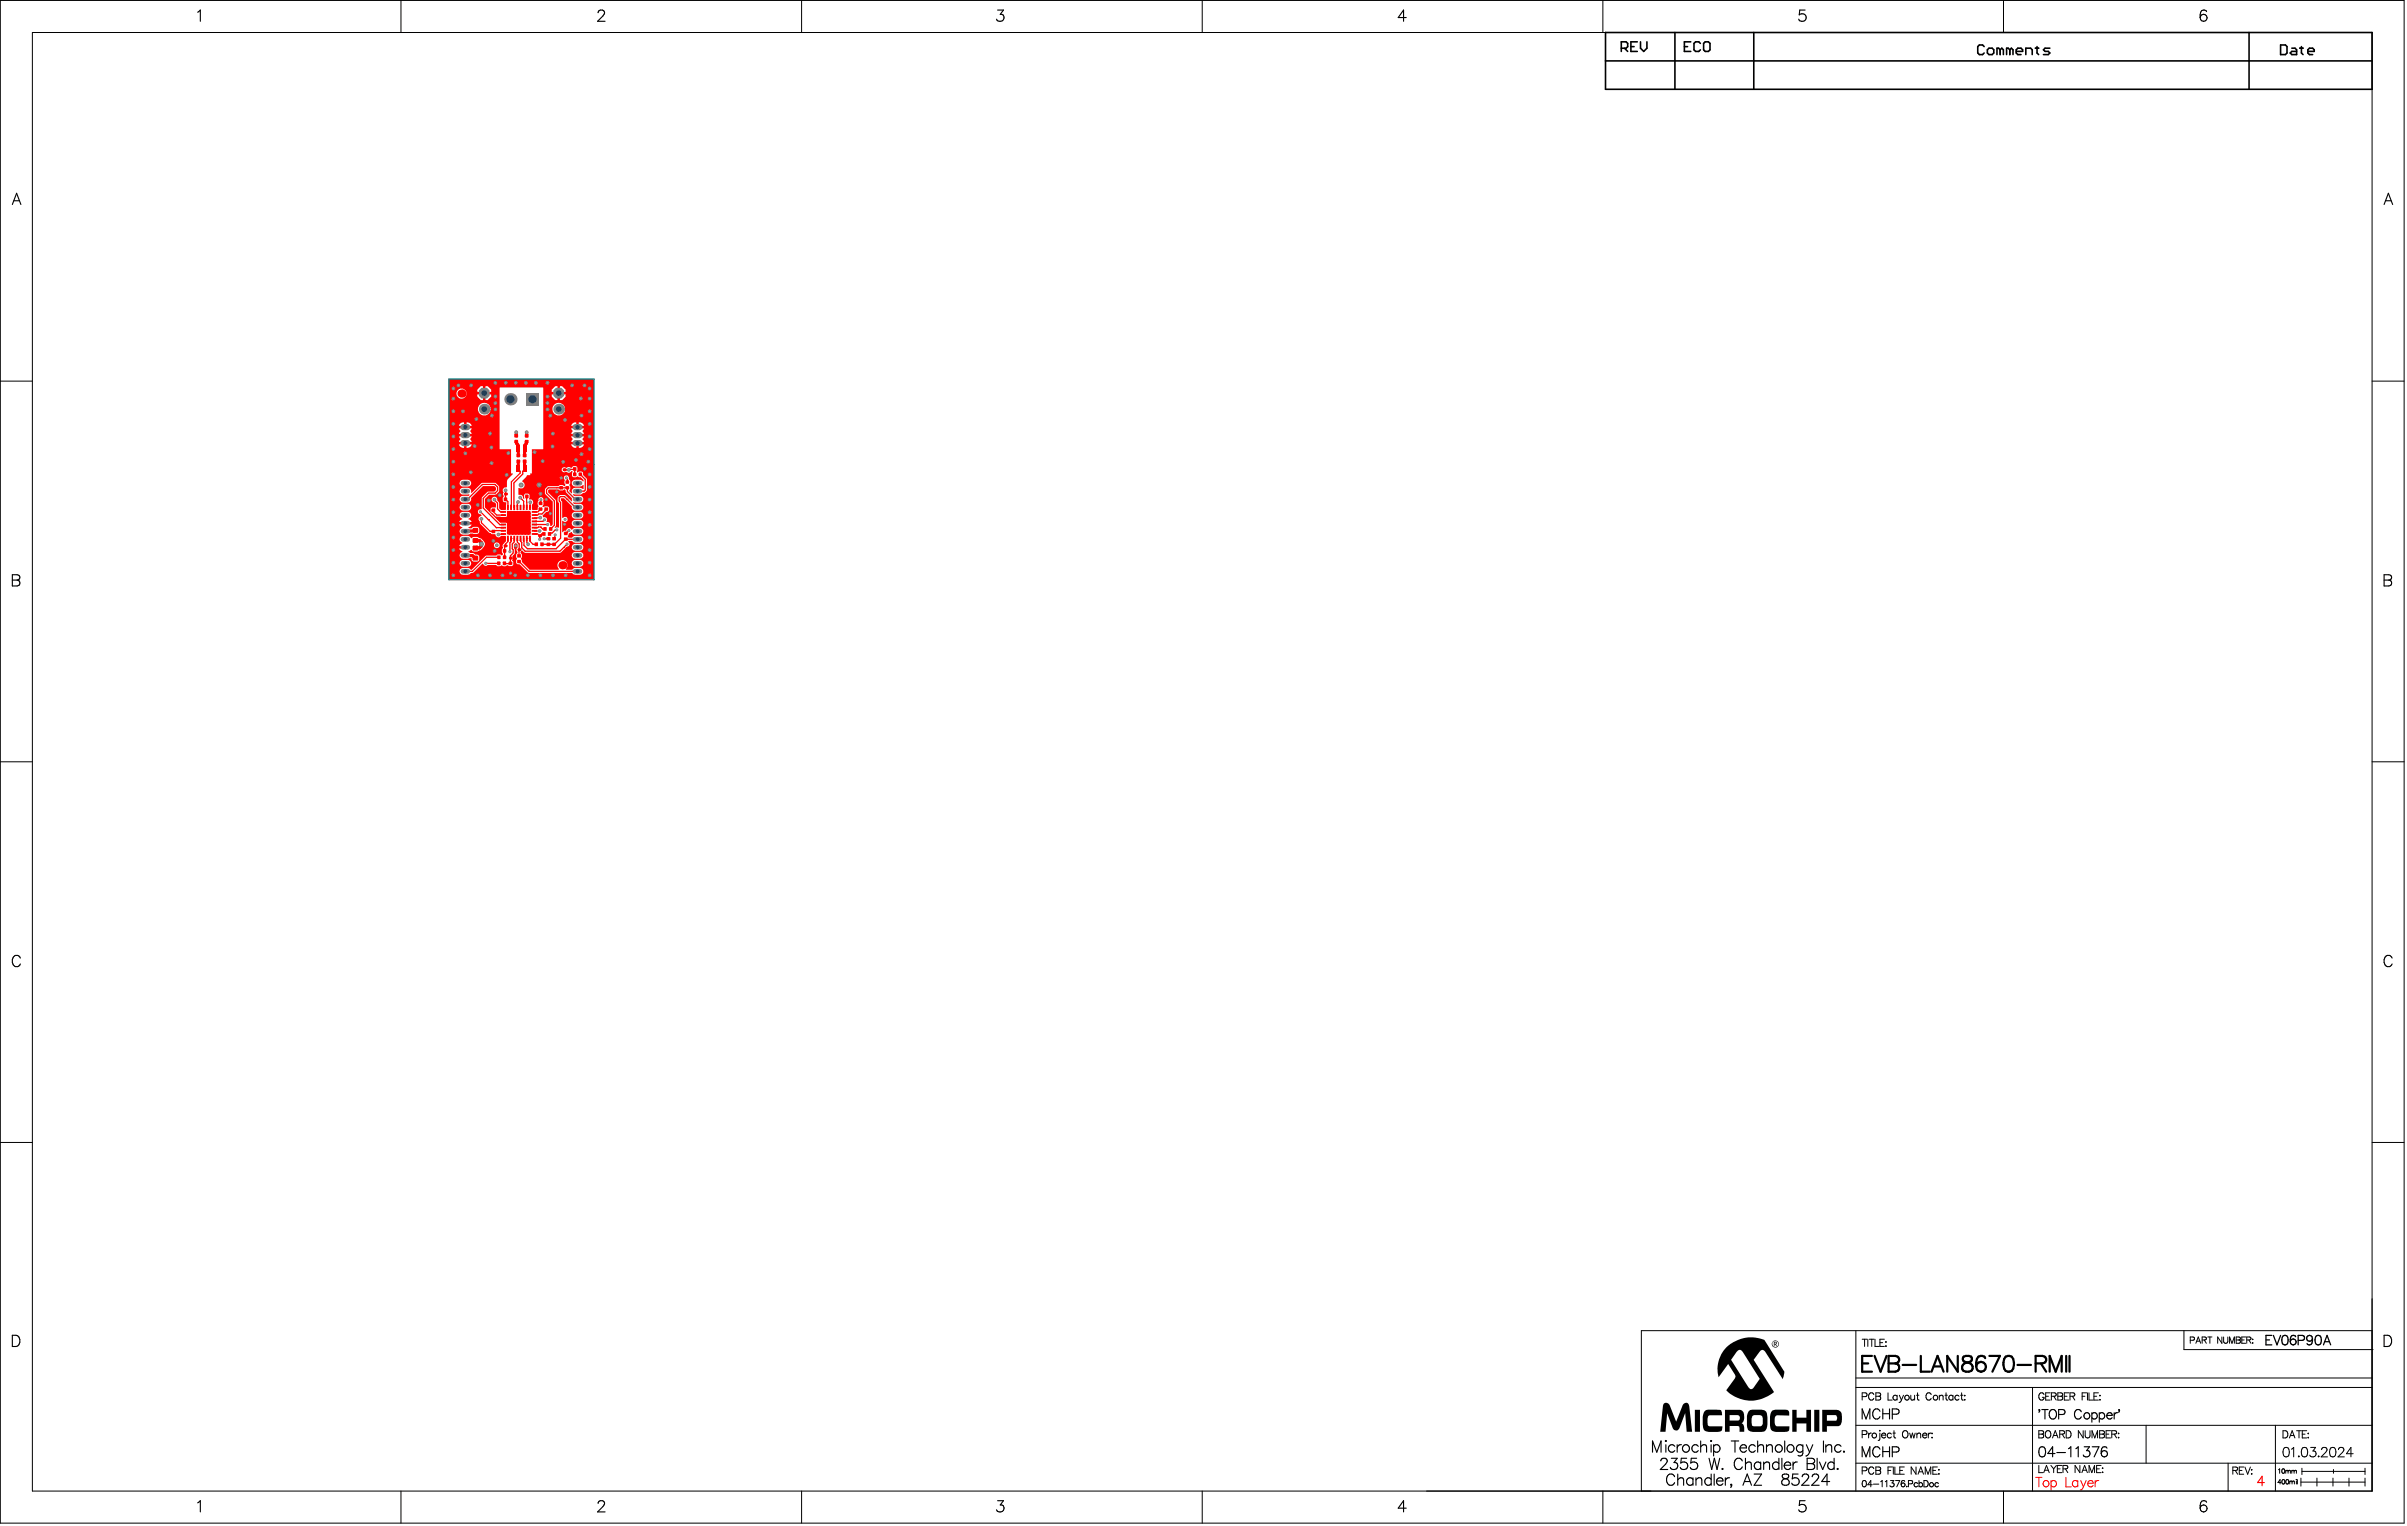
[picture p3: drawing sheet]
<svg xmlns="http://www.w3.org/2000/svg" width="635mm" height="403mm" viewBox="0 0 635 403" stroke-linecap="round" stroke-linejoin="round" font-family="sans-serif">
<g fill="#f00">
<path d="M144.6 129.3l.2-.2h2.5a1.26 1.26 0 0 0 1.7 0l.3 .2 .1 .6 1.5 1.5 .1 .7-.2 .2-1.7-1.7h-1.4l-.6 .5v1.2l.4 .4v6.4l-1.1 .2-.1-.2 .4-.5v-6.5l-2.1-2.2z"/>
<path d="M118.4 100h38.3v52.9h-38.3zM128.1 101.9v1.5h1.5v-.6l-.9-.9zM125.9 102.8v.6h1.5v-1.5h-.6zM147.7 101.9v1.5h1.5v-.6l-.9-.9zM145.6 102.8v.6h1.5v-1.5h-.6zM120.4 103.8a1.35 1.35 0 0 0 2.7 0 1.35 1.35 0 0 0-2.7 0zM147.7 104v1.5h.6l.9-.9v-.6zM145.6 104v.6l.9 .9h.6v-1.5zM128.1 104v1.5h.6l.9-.9v-.6zM125.9 104v.6l.9 .9h.6v-1.5zM145.7 107.9a1.7 1.7 0 0 0 3.4 0 1.7 1.7 0 0 0-3.4 0zM126.1 107.9a1.68 1.68 0 0 0 3.3 0 1.68 1.68 0 0 0-3.3 0zM123.1 111.4v.9h1.4l-.6-.7zM121.4 111.8l-.4 .5h1.4v-.9zM152.7 111.4v.9h1.4l-.6-.7zM151 111.8l-.3 .5h1.3v-.9zM121 113l.4 .6-.4 .8h3.5l-.4-.6 .4-.8zM150.7 113l.4 .6-.4 .8h3.4l-.4-.6 .4-.8zM121 115.1l.4 .6-.4 .9h3.5l-.4-.7 .4-.8zM150.7 115.1l.4 .6-.4 .9h3.4l-.4-.7 .4-.8zM152.7 117.2v.9l.8-.1 .6-.8zM150.7 117.2l.5 .8 .8 .1v-.9zM123.1 117.2v.9l.8-.1 .6-.8zM121 117.2l.6 .8 .8 .1v-.9zM131.8 102.2v16.3h3v6.4h.4v.2l-1.1 1.2a2.27 2.27 0 0 0-.4 2.1l-.3 .2a.76 .76 0 0 0-.7 .4 .76 .76 0 0 0 .1 .9l-.1 .4 .2 .7-.2 .3-.1 .7 .3 .4 .7 .1-.2 2h-1.2l-.5-.4v-1.5l-.5-.6v-.2a.76 .76 0 0 0-.8-.8 .76 .76 0 0 0-.7 .8 .76 .76 0 0 0 .8 .7l.3 .4v.9l-.9 .1a.77 .77 0 0 0-.5 .6 .77 .77 0 0 0 .4 .8l1.1 1 1.3 .1 1.4-.1 .2-.2v-.7l.9 .2a2 2 0 0 0 2.1-.7l2.6-.2a.87 .87 0 0 1 .6 1.3l.1 4.4a.79 .79 0 0 1-.4 .7 .79 .79 0 0 1-.8 0l-4.5 .1a.79 .79 0 0 1-.7-.5 .79 .79 0 0 1 .1-.8l-.1-1.1a.59 .59 0 0 0-.3-1l-1.4 .1-4.1-4v-2.3l1.2-1.1h1.7a1.66 1.66 0 0 0 1-1.7 1.66 1.66 0 0 0-1.2-1.4h-3.5l-2.7 2.6-.2-.1 .1-.3a.9 .9 0 0 0-.9-.9h-1.6a.9 .9 0 0 0-.5 1 .9 .9 0 0 0 .8 .8l1.7-.1 .1 .2-.3 .2a2.61 2.61 0 0 0-2.1 .2 .9 .9 0 0 0-.2 1 .9 .9 0 0 0 .8 .6l1.7-.1a.88 .88 0 0 0 .5-1.1l3.1-3.2h3l.4 .5v.5l-.4 .4-1.7 .1-1.5 1.4-.1 3.1-.3 .1a.67 .67 0 0 0-.7 .7 .67 .67 0 0 0 .7 .7l.2 .3a.83 .83 0 0 0-.7 .6 .83 .83 0 0 0 .3 .9l.1 .7 2.3 2.3 .7 .4h.9a.9 .9 0 0 0 .7 .8 .9 .9 0 0 0 .9-.3h1.2l.1 1.3-.5 .5a1.02 1.02 0 0 0-.3 1.4l-.3 .4 .3 1.3a.53 .53 0 0 1-.9-.1l-.6 .1-.3 .3h-2.7l-3.7 3.7h-.3l-.4-.4a2.68 2.68 0 0 0-2.3 .2 .9 .9 0 0 0-.2 1 .9 .9 0 0 0 .8 .5l1.7-.1a.87 .87 0 0 1 1-.4l2.5-2.4 .2 .2a.67 .67 0 0 0 1.2 .1h2.2a1.24 1.24 0 0 0 1.5 .1l.9 .3 .4-.3a1.43 1.43 0 0 0 1.7-.1v-.6l-.3-.7a.69 .69 0 0 0 0-1l.7-.7-.2-2.4 .3-.3 .7 .4v.7l-.4 .6 .3 1a1.24 1.24 0 0 0-.1 1.5 .89 .89 0 0 0 .1 1.3h.6l2.4 2.3h11.5l.4 .4a2.68 2.68 0 0 0 2.2-.2 .9 .9 0 0 0 .2-.9 .9 .9 0 0 0-.8-.6l-1.6 .1-.4 .4h-1.6l-.1-.2a1.34 1.34 0 0 0 0-1.9 1.34 1.34 0 0 0-1.9 0 1.34 1.34 0 0 0 .1 1.9l-.1 .2h-7.7l-2-2.1v-.3a.68 .68 0 0 1 0-1l-.4-1.4 .4-.3 .8 .6h9.2l1.9-1.6a.7 .7 0 0 0 .7-.5 .7 .7 0 0 0-.4-.8l.1-.2h1l.4 .4a2.68 2.68 0 0 0 2.2-.2 .9 .9 0 0 0 .2-1 .9 .9 0 0 0-.8-.6h-1.3l-.7 .5h-1a.53 .53 0 0 1 0-.9l.1-.3 .6-.3 .4 .5a2.51 2.51 0 0 0 2.5 0 .9 .9 0 0 0 .2-1 .9 .9 0 0 0-.8-.6l-1.6 .1-.5 .4-.3-.2a.71 .71 0 0 0-.8-.2 .71 .71 0 0 0-.4 .7h-.6l-.3 .4-.2-.1v-2.9h.2a.67 .67 0 0 0 1 .1 .67 .67 0 0 0 0-1 .67 .67 0 0 0-1 .1h-.2v-4.1l-.3-.5v-.5l.8-.1 2.1 2.1a.88 .88 0 0 0 .8 1.2l1.6-.1a.9 .9 0 0 0 .6-1 .9 .9 0 0 0-.9-.7h-1.5l-.4-.3 .2-.2 2 .1a.9 .9 0 0 0 .6-1 .9 .9 0 0 0-.9-.7h-1.5l-.4-.3 .2-.2 2 .1 .5-.4 .6-.1 .4-.5v-3.1l-1-1v-.6a1.24 1.24 0 0 0-1.6-.1l.1-1.3a.8 .8 0 0 0-1.4 .1l-.9-.2-.7 .2a.67 .67 0 0 0-.9 0 .67 .67 0 0 0-.1 1 .67 .67 0 0 0 1 0 .94 .94 0 0 0 1.5-.2l.2 .1-.1 1.3a1.24 1.24 0 0 0 1.6 0l.7 .3 .8 .7v.3l-.2 .1-.5-.4a2.68 2.68 0 0 0-2.2 .2 .9 .9 0 0 0-.2 1 .9 .9 0 0 0 .8 .6h1.3l.8-.5 .2 .1v.9h-.4a2.51 2.51 0 0 0-2.5 0 .86 .86 0 0 0-.1 1.1l-.2 .2-.6-.7a1.43 1.43 0 0 0 .1-1.4l-.1-.3a1.12 1.12 0 0 0-.1-1.5 .69 .69 0 0 0-.3-.9 .69 .69 0 0 0-.9 .3 .69 .69 0 0 0 .1 .9l-.1 .8 .3 .6-.2 .2-.5-.2-.7-.1-.5 .3h-2.6l-.9 .8v1.2l2 2.1v6.1l-.5 .4-.3-.9-.7-.2v-.3a.68 .68 0 0 0-.2-.8 .68 .68 0 0 0-.7-.1l-.3-.5 1-1h.3a.79 .79 0 0 0 .5-.6 .79 .79 0 0 0-.3-.8h-1.5l.3-.6-.1-.9a.68 .68 0 0 0-.6-1 .68 .68 0 0 0-.6 1l-.2 .3-.1 .6a.68 .68 0 0 1 0 1l-.1 .5h-1.3l-.1-1.2a.96 .96 0 0 0-.1-1.5h-.6l-.1-.2 .2-.4v-.7a.79 .79 0 0 0-.8-.3 .79 .79 0 0 0-.6 .5l.1 .8-.4-.1-.1-.4a.75 .75 0 0 0-.9-.4l-.3-.2v-1.6h.4a.94 .94 0 0 0 1.3-.5 .94 .94 0 0 0-.6-1.2v-.2l1.2-1.6h.9v-.4h.4v-6.4h3v-16.3zM121.5 126.8a.9 .9 0 0 0-.2 1 .9 .9 0 0 0 .8 .6h1.3a.9 .9 0 0 0 .9-.9 .9 .9 0 0 0-.9-.9h-1.3zM121.5 133.2a.9 .9 0 0 0-.2 .9 .9 .9 0 0 0 .8 .6h1.3a.9 .9 0 0 0 .9-.9 .9 .9 0 0 0-.9-.9h-1.3zM151.1 135.3a.9 .9 0 0 0-.2 1 .9 .9 0 0 0 .8 .5h1.3a.9 .9 0 0 0 .9-.9 .9 .9 0 0 0-.9-.9h-1.3zM121.5 135.3a.88 .88 0 0 0 .5 1.5v.2l-.6 .3-.3 .4h3.3l-.2-.4-.6-.3v-.2a.89 .89 0 0 0 .7-1 .89 .89 0 0 0-.9-.8h-1.3zM151.1 137.4a.9 .9 0 0 0-.2 1 .9 .9 0 0 0 .8 .5h1.3a.9 .9 0 0 0 .9-.9 .9 .9 0 0 0-.9-.9h-1.3zM121.1 138.4l.3 .4 .6 .3v.2a.89 .89 0 0 0-.8 .9 .89 .89 0 0 0 .9 .8h1.3l.7-.3 2 .1 .3-.3v-1.2l-.6-.3h-1l-.4 .4-.8-.1v-.2l.6-.3 .2-.4zM130.3 143.8a.76 .76 0 0 0 1.5 0 .76 .76 0 0 0-1.5 0zM151.1 143.7a.9 .9 0 0 0-.2 1 .9 .9 0 0 0 .8 .6h1.3a.9 .9 0 0 0 .9-.9 .9 .9 0 0 0-.9-.9h-1.3zM121.5 141.6a.88 .88 0 0 0 .5 1.5v.2l-.6 .3-.3 .4h1.7v.7h-1.7l.3 .4 .6 .3v.2a.89 .89 0 0 0-.8 1 .89 .89 0 0 0 .9 .8l2.3-.2 .1 .6 .3 .3h1l.6-.3v-1.1a.81 .81 0 0 0-1-.4 1.25 1.25 0 0 0-1.4-.5l-.4-.2v-.2l.6-.4 .8 .5 1.1-.1 .2-.2a1.99 1.99 0 0 0 1.6-2l-.9-1.1-.9-.4-1.1-.1-.6 .4-.4-.4a2.51 2.51 0 0 0-2.5 0zM151.1 145.8a.9 .9 0 0 0-.2 1 .9 .9 0 0 0 .8 .6h1.3a.9 .9 0 0 0 .9-.9 .9 .9 0 0 0-.9-.9h-1.3zM151.1 148a.9 .9 0 0 0-.2 .9 .9 .9 0 0 0 .8 .6h1.3a.9 .9 0 0 0 .9-.9 .9 .9 0 0 0-.9-.9h-1.3zM121.5 148a.9 .9 0 0 0-.2 .9 .9 .9 0 0 0 .8 .6h1.3a.9 .9 0 0 0 .9-.9 .9 .9 0 0 0-.9-.9h-1.3z"/>
</g>
<g fill="none" stroke="#f00" stroke-width=".33">
<path d="M127.5 134l4.4 4.4h.9M129.8 134.7l1.2 1.2h1.8M130.4 131.8l.9 .9v1.5l.8 .8h.7M133.3 129.4l.1 2.3M133.3 130.3h.1M133.4 129.3l-.1 .1M146.9 139.8h-.4l-.8 .8h-.5l-.2 .3M151.5 123.8l-1.5 .1M151.6 124.1v1M154.4 126.5v2.7M128.1 148.6h3.5M131.6 147h-3.3l-3.7 3.7h-1.8"/>
<path d="M134.8 142v.9l-.3 .3v2.3M135.7 143l-.6 .5 .3 2.4-.7 .7v2.1l-1.6-.1M136.5 143l.5 .5v1.8M136.9 145v1.6M136.9 146.6h.1M136.9 148.1l2.6 2.6h12.9M137.3 142v.8l.3 .3v1.4l.9 .9M138.2 142v1.8l.9 .9h7.6l2.2-2.2M139 142v1.1l.3 .5M141 140.9h.8l.3 .3 1.4-.3M142.4 141.4v.9M146.5 141.1l-.3 1"/>
</g>
<path d="M131.8 130.6h.1M131.8 130.6l.1 1.1" fill="none" stroke="#f00" stroke-width=".85"/>
<path d="M148.8 123.9h.1M148.9 123.9h1.1M150 123.9h.1M150.1 140l-.8 .7M154.2 123.7h-1.1M154.3 123.7h-.1" fill="none" stroke="#f00" stroke-width=".42"/>
<circle cx="139" cy="142" r=".17" fill="#f00"/>
<path d="M127 136.9v1l2.3 2.3h.9M131 139.2h1.8M133.4 131.7l.3 .3M133.7 132h.1M133.7 132l.3 .3M136.7 123.5v.3l.5 .5v.5l-2.3 2.3v6.7M138.4 123.5v.3l-.5 .5v.8l-2.3 2.3v6.4M149.7 128.7v.9l2 2.1h.7M132.8 140.9l-1.3 .1M134 142v.9l-.7 .6v.5M135.7 142v1M136.5 142v1" fill="none" stroke="#f00" stroke-width=".33"/>
<path d="M135.2 136.3l-.4 .4" fill="none" stroke="#f00" stroke-width=".42"/>
<path d="M136.2 116.5h.1M136.2 114v1M136.2 116.5l.1 .5 .4 .4v1.3M138.9 116.5v.5l-.4 .4-.1 2.7M138.9 114v1" fill="none" stroke="#f00" stroke-width=".83"/>
<circle cx="128.8" cy="137.1" r=".17" fill="#f00"/>
<path d="M126.8 135l4.2 4.2M127.5 131.4v2.6M147.9 132.5v9.5l-1.7 1.6M133.1 144.1v2.9M148.7 144.4l-1 1h-9.2M148.9 142.5h.1M149.3 142.2h.1M149.3 142.2l-.4 .3" fill="none" stroke="#f00" stroke-width=".33"/>
<path d="M142.7 131.8l-.1 1" fill="none" stroke="#f00" stroke-width=".42"/>
<path d="M130.5 145.3h1.1" fill="none" stroke="#f00" stroke-width=".85"/>
<circle cx="130.2" cy="142.7" r=".25" fill="#f00"/>
<path d="M130.2 141.7v1" fill="none" stroke="#f00" stroke-width=".5"/>
<path d="M137.2 131.3l1 .9" fill="none" stroke="#f00" stroke-width=".33"/>
<circle cx="137.2" cy="131.3" r=".17" fill="#f00"/>
<path d="M134 132.3v1.6M138.2 132.2v1.7M138.9 131.1l.1 2.8M138.9 132.5h.1M139.9 132.5l-.1 1.4M139.9 132.5h.1M153.1 125.1l1.3 1.4M154.4 129.2l-.3 .4h-1.7" fill="none" stroke="#f00" stroke-width=".33"/>
<path d="M125.4 139.9l-.1 .2h-2.5M142.6 130.3l-.7 .6h-1.4M122.8 146.5l1.9 .1 .7 .6M125.4 142.6h1.1a1.2 1.2 0 0 1 .4 1.5l-.4 .4-1.1 .1" fill="none" stroke="#f00" stroke-width=".85"/>
<circle cx="148.7" cy="144.4" r=".17" fill="#f00"/>
<path d="M141 138.4h3.5M148.1 126.1v1.1M149.6 142.3h2.8M149.6 143.5l-.9 .9" fill="none" stroke="#f00" stroke-width=".33"/>
<path d="M149.7 126.5v.7" fill="none" stroke="#f00" stroke-width=".42"/>
<circle cx="143.7" cy="137.1" r=".17" fill="#f00"/>
<path d="M127.5 131.4l1.4-1.3h1.7l.7-.7v-.9l-.7-.7h-3.3l-3.9 3.9h-.6M134.9 133.8l-.1 .1M135.6 133.8l.1 .1M143.7 137.1l-.5 .4h-2.2M147.9 132.5l-.4-.3v-.9l.3-.3h1.1l2.8 2.8M132.8 140h-2.4l-.2 .2M143 143.6h3.2" fill="none" stroke="#f00" stroke-width=".33"/>
<path d="M136.7 121.8v1.3M138.4 121.7v1.4" fill="none" stroke="#f00" stroke-width=".83"/>
<circle cx="149.6" cy="131.7" r=".17" fill="#f00"/>
<path d="M141 139.2l1.7-.2 .4 .5h.7M142.5 136.5l-1.5 .2M142.6 134.3h.1M142.6 134.3a1.67 1.67 0 0 1-1.6 .7M144.1 134.3l-1.1 1.3-2 .3M144.1 134.3h.1M144.1 131.7v1.1M144.1 132.8h.1M149.8 128.7h-5.1l-.5 .4v1l2 2v6.5l-.9 .9M151.7 133.8h.7M139.8 142.8l.8 .8h.9M146.2 143.6h.1" fill="none" stroke="#f00" stroke-width=".33"/>
<path d="M132.8 137.5h2l.4 .4M132.8 136.7h2M143.6 142.1h1.1" fill="none" stroke="#f00" stroke-width=".42"/>
<circle cx="134.8" cy="142" r=".17" fill="#f00"/>
<path d="M136.7 132.4l-.2 .2v1.3M139.8 142v.8M141 140l1.4 .1" fill="none" stroke="#f00" stroke-width=".33"/>
<path d="M136.7 118.4v1.7" fill="none" stroke="#f00" stroke-width=".83"/>
<path d="M597.4 391.1h-1.8l1.2-1.7v2.5" fill="none" stroke="#f00" stroke-width=".3"/>
<g fill="none" stroke="#f00" stroke-width=".26">
<path d="M537 389.7h1.7M537.9 389.7v2.5M541.1 390.9a.8 .8 0 0 1 1.2-.1 .8 .8 0 0 1 0 1.1 .8 .8 0 0 1-1.2-.1M541.1 390.5v2.5M545 389.7v2.5h1.4M548.1 390.9a.8 .8 0 0 0-1.1-.1 .8 .8 0 0 0 0 1.1 .8 .8 0 0 0 1.1-.1M548.1 390.5v1.7M548.9 390.5l.7 1.7M549.6 392.2a.96 .96 0 0 1-.8 .8M550.4 390.5l-.8 1.7M550.8 391.2a.79 .79 0 0 0 .4 .9 .79 .79 0 0 0 1-.3M551.1 390.6a.66 .66 0 0 1 .8 0 .66 .66 0 0 1 .3 .6h-1.4z"/>
<path d="M552.7 390.5v1.7M553.7 390.5a.8 .8 0 0 0-1 .7"/>
<circle cx="539.8" cy="391.3" r=".82"/>
</g>
<circle cx="142.4" cy="142.3" r=".42" fill="#808080"/>
<circle cx="142.4" cy="142.3" r=".25" fill="#a6968d"/>
<circle cx="130.4" cy="131.8" r=".5" fill="#808080"/>
<circle cx="130.4" cy="131.8" r=".25" fill="#a6968d"/>
<circle cx="129" cy="132" r=".5" fill="#808080"/>
<circle cx="129" cy="132" r=".25" fill="#a6968d"/>
<circle cx="131.8" cy="130.6" r=".5" fill="#808080"/>
<circle cx="131.8" cy="130.6" r=".25" fill="#a6968d"/>
<circle cx="134.5" cy="145.5" r=".42" fill="#808080"/>
<circle cx="134.5" cy="145.5" r=".25" fill="#a6968d"/>
<circle cx="135.2" cy="139.6" r=".42" fill="#808080"/>
<circle cx="135.2" cy="139.6" r=".25" fill="#a6968d"/>
<circle cx="136.9" cy="139.6" r=".42" fill="#808080"/>
<circle cx="136.9" cy="139.6" r=".25" fill="#a6968d"/>
<circle cx="138.6" cy="139.6" r=".42" fill="#808080"/>
<circle cx="138.6" cy="139.6" r=".25" fill="#a6968d"/>
<circle cx="138.6" cy="136.3" r=".42" fill="#808080"/>
<circle cx="138.6" cy="136.3" r=".25" fill="#a6968d"/>
<circle cx="135.2" cy="136.3" r=".42" fill="#808080"/>
<circle cx="135.2" cy="136.3" r=".25" fill="#a6968d"/>
<circle cx="136.9" cy="136.3" r=".42" fill="#808080"/>
<circle cx="136.9" cy="136.3" r=".25" fill="#a6968d"/>
<circle cx="138.6" cy="137.9" r=".42" fill="#808080"/>
<circle cx="138.6" cy="137.9" r=".25" fill="#a6968d"/>
<circle cx="135.2" cy="137.9" r=".42" fill="#808080"/>
<circle cx="135.2" cy="137.9" r=".25" fill="#a6968d"/>
<circle cx="136.9" cy="137.9" r=".42" fill="#808080"/>
<circle cx="136.9" cy="137.9" r=".25" fill="#a6968d"/>
<circle cx="154.3" cy="123.7" r=".5" fill="#808080"/>
<circle cx="154.3" cy="123.7" r=".25" fill="#a6968d"/>
<circle cx="134.7" cy="151.2" r=".42" fill="#808080"/>
<circle cx="134.7" cy="151.2" r=".25" fill="#a6968d"/>
<circle cx="133.4" cy="129.3" r=".5" fill="#808080"/>
<circle cx="133.4" cy="129.3" r=".25" fill="#a6968d"/>
<circle cx="150.1" cy="140" r=".42" fill="#808080"/>
<circle cx="150.1" cy="140" r=".25" fill="#a6968d"/>
<circle cx="148.9" cy="138.3" r=".42" fill="#808080"/>
<circle cx="148.9" cy="138.3" r=".25" fill="#a6968d"/>
<circle cx="146.9" cy="139.8" r=".42" fill="#808080"/>
<circle cx="146.9" cy="139.8" r=".25" fill="#a6968d"/>
<circle cx="146.5" cy="141.1" r=".42" fill="#808080"/>
<circle cx="146.5" cy="141.1" r=".25" fill="#a6968d"/>
<circle cx="128.1" cy="148.6" r=".42" fill="#808080"/>
<circle cx="128.1" cy="148.6" r=".25" fill="#a6968d"/>
<circle cx="139.3" cy="143.6" r=".5" fill="#808080"/>
<circle cx="139.3" cy="143.6" r=".25" fill="#a6968d"/>
<circle cx="136.1" cy="144" r=".42" fill="#808080"/>
<circle cx="136.1" cy="144" r=".25" fill="#a6968d"/>
<circle cx="141.4" cy="101" r=".5" fill="#808080"/>
<circle cx="141.4" cy="101" r=".25" fill="#a6968d"/>
<circle cx="138.7" cy="101" r=".5" fill="#808080"/>
<circle cx="138.7" cy="101" r=".25" fill="#a6968d"/>
<circle cx="136.1" cy="101" r=".5" fill="#808080"/>
<circle cx="136.1" cy="101" r=".25" fill="#a6968d"/>
<circle cx="133.4" cy="101" r=".5" fill="#808080"/>
<circle cx="133.4" cy="101" r=".25" fill="#a6968d"/>
<circle cx="130.7" cy="108" r=".5" fill="#808080"/>
<circle cx="130.7" cy="108" r=".25" fill="#a6968d"/>
<circle cx="142.2" cy="127.9" r=".67" fill="#808080"/>
<circle cx="142.2" cy="127.9" r=".33" fill="#a6968d"/>
<circle cx="137.5" cy="127.9" r=".67" fill="#808080"/>
<circle cx="137.5" cy="127.9" r=".33" fill="#a6968d"/>
<circle cx="145.2" cy="109.6" r=".5" fill="#808080"/>
<circle cx="145.2" cy="109.6" r=".25" fill="#a6968d"/>
<circle cx="149.1" cy="110.8" r=".5" fill="#808080"/>
<circle cx="149.1" cy="110.8" r=".25" fill="#a6968d"/>
<circle cx="129.7" cy="122.2" r=".5" fill="#808080"/>
<circle cx="129.7" cy="122.2" r=".25" fill="#a6968d"/>
<circle cx="129.3" cy="114.4" r=".5" fill="#808080"/>
<circle cx="129.3" cy="114.4" r=".25" fill="#a6968d"/>
<circle cx="145.9" cy="114.4" r=".5" fill="#808080"/>
<circle cx="145.9" cy="114.4" r=".25" fill="#a6968d"/>
<circle cx="129.6" cy="118" r=".5" fill="#808080"/>
<circle cx="129.6" cy="118" r=".25" fill="#a6968d"/>
<circle cx="145.8" cy="117.8" r=".5" fill="#808080"/>
<circle cx="145.8" cy="117.8" r=".25" fill="#a6968d"/>
<circle cx="144.4" cy="101" r=".5" fill="#808080"/>
<circle cx="144.4" cy="101" r=".25" fill="#a6968d"/>
<circle cx="130.7" cy="101" r=".5" fill="#808080"/>
<circle cx="130.7" cy="101" r=".25" fill="#a6968d"/>
<circle cx="133.7" cy="125.3" r=".5" fill="#808080"/>
<circle cx="133.7" cy="125.3" r=".25" fill="#a6968d"/>
<circle cx="131.5" cy="141" r=".5" fill="#808080"/>
<circle cx="131.5" cy="141" r=".25" fill="#a6968d"/>
<circle cx="142.7" cy="131.8" r=".42" fill="#808080"/>
<circle cx="142.7" cy="131.8" r=".25" fill="#a6968d"/>
<circle cx="150" cy="123.9" r=".5" fill="#808080"/>
<circle cx="150" cy="123.9" r=".25" fill="#a6968d"/>
<circle cx="130.5" cy="145.3" r=".5" fill="#808080"/>
<circle cx="130.5" cy="145.3" r=".25" fill="#a6968d"/>
<circle cx="131.1" cy="143.8" r=".5" fill="#808080"/>
<circle cx="131.1" cy="143.8" r=".25" fill="#a6968d"/>
<circle cx="130.2" cy="142.7" r=".5" fill="#808080"/>
<circle cx="130.2" cy="142.7" r=".25" fill="#a6968d"/>
<circle cx="149.4" cy="126.1" r=".42" fill="#808080"/>
<circle cx="149.4" cy="126.1" r=".25" fill="#a6968d"/>
<circle cx="137.2" cy="131.3" r=".5" fill="#808080"/>
<circle cx="137.2" cy="131.3" r=".25" fill="#a6968d"/>
<circle cx="139.9" cy="132.5" r=".5" fill="#808080"/>
<circle cx="139.9" cy="132.5" r=".25" fill="#a6968d"/>
<circle cx="142.6" cy="130.3" r=".5" fill="#808080"/>
<circle cx="142.6" cy="130.3" r=".25" fill="#a6968d"/>
<circle cx="127" cy="143.5" r=".67" fill="#808080"/>
<circle cx="127" cy="143.5" r=".33" fill="#a6968d"/>
<circle cx="119.6" cy="141.8" r=".5" fill="#808080"/>
<circle cx="119.6" cy="141.8" r=".25" fill="#a6968d"/>
<circle cx="119.6" cy="151.8" r=".5" fill="#808080"/>
<circle cx="119.6" cy="151.8" r=".25" fill="#a6968d"/>
<circle cx="126.1" cy="151.8" r=".5" fill="#808080"/>
<circle cx="126.1" cy="151.8" r=".25" fill="#a6968d"/>
<circle cx="119.6" cy="145.1" r=".5" fill="#808080"/>
<circle cx="119.6" cy="145.1" r=".25" fill="#a6968d"/>
<circle cx="119.6" cy="148.4" r=".5" fill="#808080"/>
<circle cx="119.6" cy="148.4" r=".25" fill="#a6968d"/>
<circle cx="126" cy="133.2" r=".5" fill="#808080"/>
<circle cx="126" cy="133.2" r=".25" fill="#a6968d"/>
<circle cx="145.2" cy="135.5" r=".42" fill="#808080"/>
<circle cx="145.2" cy="135.5" r=".25" fill="#a6968d"/>
<circle cx="146.9" cy="129.8" r=".42" fill="#808080"/>
<circle cx="146.9" cy="129.8" r=".25" fill="#a6968d"/>
<circle cx="149.6" cy="143.5" r=".42" fill="#808080"/>
<circle cx="149.6" cy="143.5" r=".25" fill="#a6968d"/>
<circle cx="144.5" cy="138.4" r=".42" fill="#808080"/>
<circle cx="144.5" cy="138.4" r=".25" fill="#a6968d"/>
<circle cx="149.1" cy="137" r=".42" fill="#808080"/>
<circle cx="149.1" cy="137" r=".25" fill="#a6968d"/>
<circle cx="148.1" cy="126.1" r=".42" fill="#808080"/>
<circle cx="148.1" cy="126.1" r=".25" fill="#a6968d"/>
<circle cx="143.7" cy="137.1" r=".42" fill="#808080"/>
<circle cx="143.7" cy="137.1" r=".25" fill="#a6968d"/>
<circle cx="126.8" cy="135" r=".42" fill="#808080"/>
<circle cx="126.8" cy="135" r=".25" fill="#a6968d"/>
<circle cx="127" cy="136.9" r=".5" fill="#808080"/>
<circle cx="127" cy="136.9" r=".25" fill="#a6968d"/>
<circle cx="143.6" cy="142.1" r=".42" fill="#808080"/>
<circle cx="143.6" cy="142.1" r=".25" fill="#a6968d"/>
<circle cx="142.5" cy="136.5" r=".5" fill="#808080"/>
<circle cx="142.5" cy="136.5" r=".25" fill="#a6968d"/>
<circle cx="144.1" cy="131.7" r=".42" fill="#808080"/>
<circle cx="144.1" cy="131.7" r=".25" fill="#a6968d"/>
<circle cx="151.9" cy="121.3" r=".5" fill="#808080"/>
<circle cx="151.9" cy="121.3" r=".25" fill="#a6968d"/>
<circle cx="153.4" cy="119.8" r=".5" fill="#808080"/>
<circle cx="153.4" cy="119.8" r=".25" fill="#a6968d"/>
<circle cx="154.2" cy="101.7" r=".5" fill="#808080"/>
<circle cx="154.2" cy="101.7" r=".25" fill="#a6968d"/>
<circle cx="150.9" cy="101.7" r=".5" fill="#808080"/>
<circle cx="150.9" cy="101.7" r=".25" fill="#a6968d"/>
<circle cx="124.3" cy="101.7" r=".5" fill="#808080"/>
<circle cx="124.3" cy="101.7" r=".25" fill="#a6968d"/>
<circle cx="120.9" cy="101.7" r=".5" fill="#808080"/>
<circle cx="120.9" cy="101.7" r=".25" fill="#a6968d"/>
<circle cx="155.5" cy="102.5" r=".5" fill="#808080"/>
<circle cx="155.5" cy="102.5" r=".25" fill="#a6968d"/>
<circle cx="155.5" cy="105.1" r=".5" fill="#808080"/>
<circle cx="155.5" cy="105.1" r=".25" fill="#a6968d"/>
<circle cx="155.5" cy="108.5" r=".5" fill="#808080"/>
<circle cx="155.5" cy="108.5" r=".25" fill="#a6968d"/>
<circle cx="155.5" cy="111.8" r=".5" fill="#808080"/>
<circle cx="155.5" cy="111.8" r=".25" fill="#a6968d"/>
<circle cx="155.5" cy="115.1" r=".5" fill="#808080"/>
<circle cx="155.5" cy="115.1" r=".25" fill="#a6968d"/>
<circle cx="155.5" cy="118.5" r=".5" fill="#808080"/>
<circle cx="155.5" cy="118.5" r=".25" fill="#a6968d"/>
<circle cx="155.2" cy="121.8" r=".5" fill="#808080"/>
<circle cx="155.2" cy="121.8" r=".25" fill="#a6968d"/>
<circle cx="119.6" cy="102.5" r=".5" fill="#808080"/>
<circle cx="119.6" cy="102.5" r=".25" fill="#a6968d"/>
<circle cx="119.6" cy="105.1" r=".5" fill="#808080"/>
<circle cx="119.6" cy="105.1" r=".25" fill="#a6968d"/>
<circle cx="119.6" cy="111.8" r=".5" fill="#808080"/>
<circle cx="119.6" cy="111.8" r=".25" fill="#a6968d"/>
<circle cx="119.6" cy="115.1" r=".5" fill="#808080"/>
<circle cx="119.6" cy="115.1" r=".25" fill="#a6968d"/>
<circle cx="119.6" cy="118.5" r=".5" fill="#808080"/>
<circle cx="119.6" cy="118.5" r=".25" fill="#a6968d"/>
<circle cx="119.6" cy="108.5" r=".5" fill="#808080"/>
<circle cx="119.6" cy="108.5" r=".25" fill="#a6968d"/>
<circle cx="119.6" cy="121.8" r=".5" fill="#808080"/>
<circle cx="119.6" cy="121.8" r=".25" fill="#a6968d"/>
<circle cx="119.6" cy="135.1" r=".5" fill="#808080"/>
<circle cx="119.6" cy="135.1" r=".25" fill="#a6968d"/>
<circle cx="119.6" cy="131.8" r=".5" fill="#808080"/>
<circle cx="119.6" cy="131.8" r=".25" fill="#a6968d"/>
<circle cx="119.6" cy="128.5" r=".5" fill="#808080"/>
<circle cx="119.6" cy="128.5" r=".25" fill="#a6968d"/>
<circle cx="119.6" cy="125.1" r=".5" fill="#808080"/>
<circle cx="119.6" cy="125.1" r=".25" fill="#a6968d"/>
<circle cx="119.6" cy="138.4" r=".5" fill="#808080"/>
<circle cx="119.6" cy="138.4" r=".25" fill="#a6968d"/>
<circle cx="155.5" cy="135.1" r=".5" fill="#808080"/>
<circle cx="155.5" cy="135.1" r=".25" fill="#a6968d"/>
<circle cx="155.5" cy="131.8" r=".5" fill="#808080"/>
<circle cx="155.5" cy="131.8" r=".25" fill="#a6968d"/>
<circle cx="155.5" cy="128.5" r=".5" fill="#808080"/>
<circle cx="155.5" cy="128.5" r=".25" fill="#a6968d"/>
<circle cx="155.5" cy="125.1" r=".5" fill="#808080"/>
<circle cx="155.5" cy="125.1" r=".25" fill="#a6968d"/>
<circle cx="155.5" cy="148.4" r=".5" fill="#808080"/>
<circle cx="155.5" cy="148.4" r=".25" fill="#a6968d"/>
<circle cx="155.5" cy="145.1" r=".5" fill="#808080"/>
<circle cx="155.5" cy="145.1" r=".25" fill="#a6968d"/>
<circle cx="155.5" cy="141.8" r=".5" fill="#808080"/>
<circle cx="155.5" cy="141.8" r=".25" fill="#a6968d"/>
<circle cx="155.5" cy="138.4" r=".5" fill="#808080"/>
<circle cx="155.5" cy="138.4" r=".25" fill="#a6968d"/>
<circle cx="145.9" cy="151.8" r=".5" fill="#808080"/>
<circle cx="145.9" cy="151.8" r=".25" fill="#a6968d"/>
<circle cx="142.6" cy="151.8" r=".5" fill="#808080"/>
<circle cx="142.6" cy="151.8" r=".25" fill="#a6968d"/>
<circle cx="139.2" cy="151.8" r=".5" fill="#808080"/>
<circle cx="139.2" cy="151.8" r=".25" fill="#a6968d"/>
<circle cx="135.9" cy="151.8" r=".5" fill="#808080"/>
<circle cx="135.9" cy="151.8" r=".25" fill="#a6968d"/>
<circle cx="132.6" cy="151.8" r=".5" fill="#808080"/>
<circle cx="132.6" cy="151.8" r=".25" fill="#a6968d"/>
<circle cx="129.2" cy="151.8" r=".5" fill="#808080"/>
<circle cx="129.2" cy="151.8" r=".25" fill="#a6968d"/>
<circle cx="155.5" cy="151.8" r=".5" fill="#808080"/>
<circle cx="155.5" cy="151.8" r=".25" fill="#a6968d"/>
<circle cx="149.2" cy="151.8" r=".5" fill="#808080"/>
<circle cx="149.2" cy="151.8" r=".25" fill="#a6968d"/>
<circle cx="124.2" cy="124.6" r=".5" fill="#808080"/>
<circle cx="124.2" cy="124.6" r=".25" fill="#a6968d"/>
<circle cx="142.4" cy="140.1" r=".5" fill="#808080"/>
<circle cx="142.4" cy="140.1" r=".25" fill="#a6968d"/>
<circle cx="122.8" cy="119.6" r=".5" fill="#808080"/>
<circle cx="122.8" cy="119.6" r=".25" fill="#a6968d"/>
<circle cx="138.9" cy="114" r=".5" fill="#808080"/>
<circle cx="138.9" cy="114" r=".25" fill="#a6968d"/>
<circle cx="136.2" cy="114" r=".5" fill="#808080"/>
<circle cx="136.2" cy="114" r=".25" fill="#a6968d"/>
<circle cx="144.4" cy="104.6" r=".5" fill="#808080"/>
<circle cx="144.4" cy="104.6" r=".25" fill="#a6968d"/>
<circle cx="144.4" cy="106.3" r=".5" fill="#808080"/>
<circle cx="144.4" cy="106.3" r=".25" fill="#a6968d"/>
<circle cx="144.4" cy="108" r=".5" fill="#808080"/>
<circle cx="144.4" cy="108" r=".25" fill="#a6968d"/>
<circle cx="130.7" cy="104.6" r=".5" fill="#808080"/>
<circle cx="130.7" cy="104.6" r=".25" fill="#a6968d"/>
<circle cx="130.7" cy="106.3" r=".5" fill="#808080"/>
<circle cx="130.7" cy="106.3" r=".25" fill="#a6968d"/>
<circle cx="122.1" cy="108.5" r=".5" fill="#808080"/>
<circle cx="122.1" cy="108.5" r=".25" fill="#a6968d"/>
<circle cx="125.7" cy="110.6" r=".5" fill="#808080"/>
<circle cx="125.7" cy="110.6" r=".25" fill="#a6968d"/>
<circle cx="125.2" cy="117.7" r=".5" fill="#808080"/>
<circle cx="125.2" cy="117.7" r=".25" fill="#a6968d"/>
<circle cx="129.8" cy="109.6" r=".5" fill="#808080"/>
<circle cx="129.8" cy="109.6" r=".25" fill="#a6968d"/>
<circle cx="134.1" cy="119.5" r=".5" fill="#808080"/>
<circle cx="134.1" cy="119.5" r=".25" fill="#a6968d"/>
<circle cx="141" cy="119.3" r=".5" fill="#808080"/>
<circle cx="141" cy="119.3" r=".25" fill="#a6968d"/>
<circle cx="143.2" cy="121.6" r=".5" fill="#808080"/>
<circle cx="143.2" cy="121.6" r=".25" fill="#a6968d"/>
<circle cx="148.6" cy="121.8" r=".5" fill="#808080"/>
<circle cx="148.6" cy="121.8" r=".25" fill="#a6968d"/>
<circle cx="153.4" cy="109.6" r=".5" fill="#808080"/>
<circle cx="153.4" cy="109.6" r=".25" fill="#a6968d"/>
<circle cx="153.2" cy="105.1" r=".5" fill="#808080"/>
<circle cx="153.2" cy="105.1" r=".25" fill="#a6968d"/>
<circle cx="136.7" cy="132.4" r=".5" fill="#808080"/>
<circle cx="136.7" cy="132.4" r=".25" fill="#a6968d"/>
<path d="M122.1 150.7h1.3" fill="none" stroke="#808080" stroke-width="1.3"/>
<circle cx="122.8" cy="150.7" r=".53" fill="#1f4769"/>
<path d="M122.1 148.6h1.3" fill="none" stroke="#808080" stroke-width="1.3"/>
<circle cx="122.8" cy="148.6" r=".53" fill="#1f4769"/>
<path d="M122.1 146.5h1.3" fill="none" stroke="#808080" stroke-width="1.3"/>
<circle cx="122.8" cy="146.5" r=".53" fill="#1f4769"/>
<path d="M122.1 144.4h1.3" fill="none" stroke="#808080" stroke-width="1.3"/>
<circle cx="122.8" cy="144.4" r=".53" fill="#1f4769"/>
<path d="M122.1 142.3h1.3" fill="none" stroke="#808080" stroke-width="1.3"/>
<circle cx="122.8" cy="142.3" r=".53" fill="#1f4769"/>
<path d="M122.1 140.1h1.3" fill="none" stroke="#808080" stroke-width="1.3"/>
<circle cx="122.8" cy="140.1" r=".53" fill="#1f4769"/>
<path d="M122.1 138h1.3" fill="none" stroke="#808080" stroke-width="1.3"/>
<circle cx="122.8" cy="138" r=".53" fill="#1f4769"/>
<path d="M122.1 135.9h1.3" fill="none" stroke="#808080" stroke-width="1.3"/>
<circle cx="122.8" cy="135.9" r=".53" fill="#1f4769"/>
<path d="M122.3 112.7h1" fill="none" stroke="#808080" stroke-width="1.7"/>
<circle cx="122.8" cy="112.7" r=".58" fill="#1f4769"/>
<path d="M122.3 114.8h1" fill="none" stroke="#808080" stroke-width="1.7"/>
<circle cx="122.8" cy="114.8" r=".58" fill="#1f4769"/>
<path d="M122.1 133.8h1.3" fill="none" stroke="#808080" stroke-width="1.3"/>
<circle cx="122.8" cy="133.8" r=".53" fill="#1f4769"/>
<path d="M122.1 131.7h1.3" fill="none" stroke="#808080" stroke-width="1.3"/>
<circle cx="122.8" cy="131.7" r=".53" fill="#1f4769"/>
<path d="M122.1 129.6h1.3" fill="none" stroke="#808080" stroke-width="1.3"/>
<circle cx="122.8" cy="129.6" r=".53" fill="#1f4769"/>
<path d="M122.1 127.5h1.3" fill="none" stroke="#808080" stroke-width="1.3"/>
<circle cx="122.8" cy="127.5" r=".53" fill="#1f4769"/>
<path d="M122.3 116.9h1" fill="none" stroke="#808080" stroke-width="1.7"/>
<circle cx="122.8" cy="116.9" r=".58" fill="#1f4769"/>
<circle cx="127.7" cy="107.9" r="1.42" fill="#808080"/>
<circle cx="127.7" cy="107.9" r=".75" fill="#1f4769"/>
<circle cx="134.7" cy="105.3" r="1.62" fill="#808080"/>
<circle cx="134.7" cy="105.3" r="1.08" fill="#1f4769"/>
<path d="M127 102.3h1.5l.7 .7v1.4l-.7 .7h-1.5l-.7-.7v-1.4z" fill-rule="evenodd" fill="#808080"/>
<circle cx="127.7" cy="103.7" r=".75" fill="#1f4769"/>
<path d="M151.7 150.7h1.3" fill="none" stroke="#808080" stroke-width="1.3"/>
<circle cx="152.4" cy="150.7" r=".53" fill="#1f4769"/>
<path d="M151.7 148.6h1.3" fill="none" stroke="#808080" stroke-width="1.3"/>
<circle cx="152.4" cy="148.6" r=".53" fill="#1f4769"/>
<path d="M151.7 146.5h1.3" fill="none" stroke="#808080" stroke-width="1.3"/>
<circle cx="152.4" cy="146.5" r=".53" fill="#1f4769"/>
<path d="M151.7 144.4h1.3" fill="none" stroke="#808080" stroke-width="1.3"/>
<circle cx="152.4" cy="144.4" r=".53" fill="#1f4769"/>
<path d="M151.7 142.3h1.3" fill="none" stroke="#808080" stroke-width="1.3"/>
<circle cx="152.4" cy="142.3" r=".53" fill="#1f4769"/>
<path d="M151.7 140.1h1.3" fill="none" stroke="#808080" stroke-width="1.3"/>
<circle cx="152.4" cy="140.1" r=".53" fill="#1f4769"/>
<path d="M151.7 138h1.3" fill="none" stroke="#808080" stroke-width="1.3"/>
<circle cx="152.4" cy="138" r=".53" fill="#1f4769"/>
<path d="M151.7 135.9h1.3" fill="none" stroke="#808080" stroke-width="1.3"/>
<circle cx="152.4" cy="135.9" r=".53" fill="#1f4769"/>
<path d="M151.7 133.8h1.3" fill="none" stroke="#808080" stroke-width="1.3"/>
<circle cx="152.4" cy="133.8" r=".53" fill="#1f4769"/>
<path d="M151.7 131.7h1.3" fill="none" stroke="#808080" stroke-width="1.3"/>
<circle cx="152.4" cy="131.7" r=".53" fill="#1f4769"/>
<path d="M151.7 129.6h1.3" fill="none" stroke="#808080" stroke-width="1.3"/>
<circle cx="152.4" cy="129.6" r=".53" fill="#1f4769"/>
<path d="M138.9 103.7h3.2v3.2h-3.2z" fill-rule="evenodd" fill="#808080"/>
<circle cx="140.5" cy="105.3" r="1.08" fill="#1f4769"/>
<path d="M151.7 127.5h1.3" fill="none" stroke="#808080" stroke-width="1.3"/>
<circle cx="152.4" cy="127.5" r=".53" fill="#1f4769"/>
<path d="M151.9 116.9h1" fill="none" stroke="#808080" stroke-width="1.7"/>
<circle cx="152.4" cy="116.9" r=".58" fill="#1f4769"/>
<path d="M151.9 114.8h1" fill="none" stroke="#808080" stroke-width="1.7"/>
<circle cx="152.4" cy="114.8" r=".58" fill="#1f4769"/>
<path d="M151.9 112.7h1" fill="none" stroke="#808080" stroke-width="1.7"/>
<circle cx="152.4" cy="112.7" r=".58" fill="#1f4769"/>
<circle cx="147.4" cy="107.9" r="1.42" fill="#808080"/>
<circle cx="147.4" cy="107.9" r=".75" fill="#1f4769"/>
<path d="M146 103l.7-.7h1.4l.7 .7v1.4l-.7 .7h-1.4l-.7-.7z" fill-rule="evenodd" fill="#808080"/>
<circle cx="147.4" cy="103.7" r=".75" fill="#1f4769"/>
<g fill="#f00">
<path d="M129.7 132.8l.2-.2h.5l.3 .2v.5l-.3 .2h-.5l-.2-.2z" fill-rule="evenodd"/>
<path d="M129.7 134.3l.2-.2h.5l.3 .2v.5l-.3 .2h-.5l-.2-.2z" fill-rule="evenodd"/>
<path d="M139.7 141.3l.4 .1-.2 1.3-.3-.1z" fill-rule="evenodd"/>
<path d="M138.9 141.3l.3 .1-.1 1.3-.4-.1z" fill-rule="evenodd"/>
<path d="M138 141.3l.4 .1-.1 1.3-.4-.1z" fill-rule="evenodd"/>
<path d="M137.2 141.3l.4 .1-.2 1.3-.3-.1z" fill-rule="evenodd"/>
<path d="M136.4 141.3l.3 .1-.1 1.3-.4-.1z" fill-rule="evenodd"/>
<path d="M135.5 141.3l.4 .1-.1 1.3-.4-.1z" fill-rule="evenodd"/>
<path d="M134.7 141.3l.4 .1-.2 1.3-.3-.1z" fill-rule="evenodd"/>
<path d="M133.9 141.3l.3 .1-.1 1.3-.4-.1z" fill-rule="evenodd"/>
<path d="M133.9 133.2l.3 .1-.1 1.3-.4-.2z" fill-rule="evenodd"/>
<path d="M134.7 133.2l.4 .1-.2 1.3-.3-.2z" fill-rule="evenodd"/>
<path d="M135.5 133.2l.4 .1-.1 1.3-.4-.2z" fill-rule="evenodd"/>
<path d="M136.4 133.2l.3 .1-.1 1.3-.4-.2z" fill-rule="evenodd"/>
<path d="M137.2 133.2l.4 .1-.2 1.3-.3-.2z" fill-rule="evenodd"/>
<path d="M138 133.2l.4 .1-.1 1.3-.4-.2z" fill-rule="evenodd"/>
<path d="M138.9 133.2l.3 .1-.1 1.3-.4-.2z" fill-rule="evenodd"/>
<path d="M139.7 133.2l.4 .1-.2 1.3-.3-.2z" fill-rule="evenodd"/>
<path d="M140.3 140.7l1.3-.1 .1 .4-1.3 .1z" fill-rule="evenodd"/>
<path d="M140.3 139.9l1.3-.1 .1 .3-1.3 .2z" fill-rule="evenodd"/>
<path d="M140.4 138.9h1.2l.1 .4-1.3 .1z" fill-rule="evenodd"/>
<path d="M140.4 138.1h1.2l.1 .4-1.3 .1z" fill-rule="evenodd"/>
<path d="M140.4 137.3h1.2l.1 .3-1.3 .2z" fill-rule="evenodd"/>
<path d="M140.4 136.4h1.2l.1 .4-1.3 .1z" fill-rule="evenodd"/>
<path d="M140.3 135.7l1.3-.1 .1 .4-1.3 .1z" fill-rule="evenodd"/>
<path d="M140.3 134.9l1.3-.1 .1 .4-1.3 .1z" fill-rule="evenodd"/>
<path d="M132.1 134.9l1.3-.1 .1 .4-1.3 .1z" fill-rule="evenodd"/>
<path d="M132.1 135.7l1.3-.1 .1 .4-1.3 .1z" fill-rule="evenodd"/>
<path d="M132.2 136.4h1.2l.1 .4-1.3 .1z" fill-rule="evenodd"/>
<path d="M132.2 137.3h1.2l.1 .3-1.3 .2z" fill-rule="evenodd"/>
<path d="M132.2 138.1h1.2l.1 .4-1.3 .1z" fill-rule="evenodd"/>
<path d="M132.2 138.9h1.2l.1 .4-1.3 .1z" fill-rule="evenodd"/>
<path d="M132.1 139.9l1.3-.1 .1 .3-1.3 .2z" fill-rule="evenodd"/>
<path d="M132.1 140.7l1.3-.1 .1 .4-1.3 .1z" fill-rule="evenodd"/>
<path d="M134 135h5.8v5.9h-5.8z" fill-rule="evenodd"/>
<path d="M152.7 123.4l.2-.2h.4l.3 .2v.6l-.3 .2h-.4l-.2-.2z" fill-rule="evenodd"/>
<path d="M151.2 123.4l.2-.2h.4l.3 .2v.6l-.3 .2h-.4l-.2-.2z" fill-rule="evenodd"/>
<path d="M131.1 148.3l.2-.2h.5l.2 .2v.6l-.2 .2h-.5l-.2-.2z" fill-rule="evenodd"/>
<path d="M132.8 148.1h.5l.2 .2v.6l-.2 .2h-.5l-.2-.2v-.6z" fill-rule="evenodd"/>
<path d="M136.7 147.7h.5l.2 .2v.5l-.2 .2h-.5l-.3-.2v-.5z" fill-rule="evenodd"/>
<path d="M136.7 146.2h.5l.2 .2v.5l-.2 .2h-.5l-.3-.2v-.5z" fill-rule="evenodd"/>
<path d="M134.2 149.9l.2-.3h.5l.3 .3v.4l-.3 .3h-.5l-.2-.3z" fill-rule="evenodd"/>
<path d="M134.4 148.1h.5l.3 .3v.4l-.3 .3h-.5l-.2-.3v-.4z" fill-rule="evenodd"/>
<path d="M136.2 117.5h1v1.8h-1z" fill-rule="evenodd"/>
<path d="M137.9 117.5h1v1.8h-1z" fill-rule="evenodd"/>
<path d="M137.9 122.6h1v1.7h-1z" fill-rule="evenodd"/>
<path d="M136.2 122.6h1v1.7h-1z" fill-rule="evenodd"/>
<path d="M149 141.7h.5l.3 .3v.4l-.3 .3h-.5l-.2-.3v-.4z" fill-rule="evenodd"/>
<path d="M149 140.2h.5l.3 .3v.4l-.3 .3h-.5l-.2-.3v-.4z" fill-rule="evenodd"/>
<path d="M144.4 143.1h.6l.2 .3v.4l-.2 .3h-.6l-.2-.3v-.4z" fill-rule="evenodd"/>
<path d="M144.4 141.6h.6l.2 .3v.4l-.2 .3h-.6l-.2-.3v-.4z" fill-rule="evenodd"/>
<path d="M142.5 143.3l.3-.2h.4l.2 .2v.5l-.2 .3h-.4l-.3-.3z" fill-rule="evenodd"/>
<path d="M141.3 143.1h.4l.2 .2v.5l-.2 .3h-.4l-.3-.3v-.5z" fill-rule="evenodd"/>
<path d="M132.7 146.7l.2-.2h.4l.3 .2v.6l-.3 .2h-.4l-.2-.2z" fill-rule="evenodd"/>
<path d="M131.2 146.7l.2-.2h.4l.3 .2v.6l-.3 .2h-.4l-.2-.2z" fill-rule="evenodd"/>
<path d="M132.9 144.8h.4l.3 .2v.6l-.3 .2h-.4l-.2-.2v-.6z" fill-rule="evenodd"/>
<path d="M131.4 144.8h.4l.3 .2v.6l-.3 .2h-.4l-.2-.2v-.6z" fill-rule="evenodd"/>
<path d="M125 141.9h.8l.4 .3v.7l-.4 .3h-.8l-.3-.3v-.7z" fill-rule="evenodd"/>
<path d="M125 139.2h.8l.4 .4v.6l-.4 .4h-.8l-.3-.4v-.6z" fill-rule="evenodd"/>
<path d="M138.5 130.7l.3-.3h.4l.2 .3v.5l-.2 .2h-.4l-.3-.2z" fill-rule="evenodd"/>
<path d="M140 130.7l.3-.3h.4l.2 .3v.5l-.2 .2h-.4l-.3-.2z" fill-rule="evenodd"/>
<path d="M142.3 132.3h.6l.2 .3v.4l-.2 .2h-.6l-.2-.2v-.4z" fill-rule="evenodd"/>
<path d="M142.1 134l.2-.2h.6l.2 .2v.5l-.2 .2h-.6l-.2-.2z" fill-rule="evenodd"/>
<path d="M143.8 132.3h.6l.2 .3v.4l-.2 .2h-.6l-.2-.2v-.4z" fill-rule="evenodd"/>
<path d="M143.8 133.8h.6l.2 .2v.5l-.2 .2h-.6l-.2-.2v-.5z" fill-rule="evenodd"/>
<path d="M151.2 124.9l.2-.3h.4l.3 .3v.5l-.3 .2h-.4l-.2-.2z" fill-rule="evenodd"/>
<path d="M152.6 124.9l.3-.3h.4l.3 .3v.5l-.3 .2h-.4l-.3-.2z" fill-rule="evenodd"/>
<path d="M143 140.6l.2-.2h.5l.2 .2v.5l-.2 .3h-.5l-.2-.3z" fill-rule="evenodd"/>
<path d="M144.5 140.6l.2-.2h.5l.2 .2v.5l-.2 .3h-.5l-.2-.3z" fill-rule="evenodd"/>
<path d="M132.9 131.4l.2-.2h.5l.2 .2v.6l-.2 .2h-.5l-.2-.2z" fill-rule="evenodd"/>
<path d="M131.4 131.4l.2-.2h.5l.2 .2v.6l-.2 .2h-.5l-.2-.2z" fill-rule="evenodd"/>
<path d="M138.7 114.5h.5l.2 .2v.5l-.2 .2h-.5l-.3-.2v-.5z" fill-rule="evenodd"/>
<path d="M138.7 116h.5l.2 .2v.5l-.2 .2h-.5l-.3-.2v-.5z" fill-rule="evenodd"/>
<path d="M135.7 114.7l.2-.2h.6l.2 .2v.5l-.2 .2h-.6l-.2-.2z" fill-rule="evenodd"/>
<path d="M135.7 116.2l.2-.2h.6l.2 .2v.5l-.2 .2h-.6l-.2-.2z" fill-rule="evenodd"/>
<path d="M125 143.9h.8l.4 .3v.7l-.4 .3h-.8l-.3-.3v-.7z" fill-rule="evenodd"/>
<path d="M125 146.6h.8l.4 .3v.7l-.4 .3h-.8l-.3-.3v-.7z" fill-rule="evenodd"/>
<path d="M145.7 141.9l.2-.3h.6l.2 .3v.4l-.2 .3h-.6l-.2-.3z" fill-rule="evenodd"/>
<path d="M145.7 143.4l.2-.3h.6l.2 .3v.4l-.2 .3h-.6l-.2-.3z" fill-rule="evenodd"/>
<path d="M147.6 126.9l.2-.2h.5l.3 .2v.5l-.3 .2h-.5l-.2-.2z" fill-rule="evenodd"/>
<path d="M147.8 128.2h.5l.3 .2v.5l-.3 .2h-.5l-.2-.2v-.5z" fill-rule="evenodd"/>
<path d="M149.4 126.7h.5l.3 .2v.5l-.3 .2h-.5l-.2-.2v-.5z" fill-rule="evenodd"/>
<path d="M149.4 128.2h.5l.3 .2v.5l-.3 .2h-.5l-.2-.2v-.5z" fill-rule="evenodd"/>
<path d="M143.3 139.2l.3-.2h.4l.2 .2v.6l-.2 .2h-.4l-.3-.2z" fill-rule="evenodd"/>
<path d="M145 139h.5l.2 .2v.6l-.2 .2h-.5l-.2-.2v-.6z" fill-rule="evenodd"/>
<path d="M129.7 140l.2-.3h.5l.3 .3v.4l-.3 .2h-.5l-.2-.2z" fill-rule="evenodd"/>
<path d="M129.7 141.5l.2-.3h.5l.3 .3v.4l-.3 .2h-.5l-.2-.2z" fill-rule="evenodd"/>
<path d="M136.2 119.9l.3-.2h.5l.2 .2v.5l-.2 .2h-.5l-.3-.2z" fill-rule="evenodd"/>
<path d="M136.2 121.4l.3-.2h.5l.2 .2v.5l-.2 .2h-.5l-.3-.2z" fill-rule="evenodd"/>
<path d="M137.9 119.9l.2-.2h.6l.2 .2v.5l-.2 .2h-.6l-.2-.2z" fill-rule="evenodd"/>
<path d="M137.9 121.4l.2-.2h.6l.2 .2v.5l-.2 .2h-.6l-.2-.2z" fill-rule="evenodd"/>
</g>
<g fill="#f00">
<path d="M130.4 133.3h.3l-.3 .2z"/>
<path d="M130.4 132.6l.3 .2h-.3z"/>
<path d="M129.7 132.7l.2-.1v.2h-.2z"/>
<path d="M129.7 133.3h.2v.2z"/>
<path d="M130.4 134.8h.3l-.3 .2z"/>
<path d="M130.4 134.1l.3 .2h-.3z"/>
<path d="M129.7 134.2l.2-.1v.2h-.2z"/>
<path d="M129.7 134.8h.2v.2z"/>
<path d="M139.9 141.3l.2 .1z"/>
<path d="M139.6 142.6l.1 .1z"/>
<path d="M139.1 141.3l.1 .1z"/>
<path d="M138.7 142.6l.2 .1z"/>
<path d="M138.3 141.3l.1 .1z"/>
<path d="M137.9 142.6l.1 .1z"/>
<path d="M137.4 141.3l.2 .1z"/>
<path d="M137.1 142.6l.1 .1z"/>
<path d="M136.6 141.3l.1 .1z"/>
<path d="M136.2 142.6l.2 .1z"/>
<path d="M135.8 141.3l.1 .1z"/>
<path d="M135.4 142.6l.1 .1z"/>
<path d="M134.9 141.3l.2 .1z"/>
<path d="M134.6 142.6l.1 .1z"/>
<path d="M134.1 141.3l.1 .1z"/>
<path d="M133.7 142.6l.2 .1z"/>
<path d="M134.1 133.2l.1 .1z"/>
<path d="M133.7 134.4l.2 .2z"/>
<path d="M134.9 133.2l.2 .1z"/>
<path d="M134.6 134.4l.1 .2z"/>
<path d="M135.8 133.2l.1 .1z"/>
<path d="M135.4 134.4l.1 .2z"/>
<path d="M136.6 133.2l.1 .1z"/>
<path d="M136.2 134.4l.2 .2z"/>
<path d="M137.4 133.2l.2 .1z"/>
<path d="M137.1 134.4l.1 .2z"/>
<path d="M138.3 133.2l.1 .1z"/>
<path d="M137.9 134.4l.1 .2z"/>
<path d="M139.1 133.2l.1 .1z"/>
<path d="M138.7 134.4l.2 .2z"/>
<path d="M139.9 133.2l.2 .1z"/>
<path d="M139.6 134.4l.1 .2z"/>
<path d="M141.6 140.6l.1 .1z"/>
<path d="M140.3 141l.1 .1z"/>
<path d="M141.6 139.8l.1 .1z"/>
<path d="M140.3 140.1l.1 .2z"/>
<path d="M141.6 138.9l.1 .2z"/>
<path d="M140.3 139.3l.1 .1z"/>
<path d="M141.6 138.1l.1 .1z"/>
<path d="M140.3 138.5l.1 .1z"/>
<path d="M141.6 137.3l.1 .1z"/>
<path d="M140.3 137.6l.1 .2z"/>
<path d="M141.6 136.4l.1 .2z"/>
<path d="M140.3 136.8l.1 .1z"/>
<path d="M141.6 135.6l.1 .1z"/>
<path d="M140.3 136l.1 .1z"/>
<path d="M141.6 134.8l.1 .1z"/>
<path d="M140.3 135.2l.1 .1z"/>
<path d="M133.4 134.8l.1 .1z"/>
<path d="M132.1 135.2l.1 .1z"/>
<path d="M133.4 135.6l.1 .1z"/>
<path d="M132.1 136l.1 .1z"/>
<path d="M133.4 136.4l.1 .2z"/>
<path d="M132.1 136.8l.1 .1z"/>
<path d="M133.4 137.3l.1 .1z"/>
<path d="M132.1 137.6l.1 .2z"/>
<path d="M133.4 138.1l.1 .1z"/>
<path d="M132.1 138.5l.1 .1z"/>
<path d="M133.4 138.9l.1 .2z"/>
<path d="M132.1 139.3l.1 .1z"/>
<path d="M133.4 139.8l.1 .1z"/>
<path d="M132.1 140.1l.1 .2z"/>
<path d="M133.4 140.6l.1 .1z"/>
<path d="M132.1 141l.1 .1z"/>
<path d="M152.7 124h.2v.2z"/>
<path d="M153.3 124h.3l-.3 .2z"/>
<path d="M153.3 123.2l.3 .2h-.3z"/>
<path d="M152.7 123.3l.2-.1v.2h-.2z"/>
<path d="M151.2 124h.2v.2z"/>
<path d="M151.8 124h.3l-.3 .2z"/>
<path d="M151.8 123.2l.3 .2h-.3z"/>
<path d="M151.2 123.3l.2-.1v.2h-.2z"/>
<path d="M131.8 148.1l.2 .2h-.2z"/>
<path d="M131.2 148.2l.1-.1v.2h-.2z"/>
<path d="M131.1 148.9h.2v.2z"/>
<path d="M131.8 148.9h.2l-.2 .2z"/>
<path d="M133.3 148.1l.2 .2h-.2z"/>
<path d="M132.7 148.2l.1-.1v.2h-.2z"/>
<path d="M132.6 148.9h.2v.2z"/>
<path d="M133.3 148.9h.2l-.2 .2z"/>
<path d="M136.5 147.7h.2v.2h-.3z"/>
<path d="M136.4 148.4h.3v.2z"/>
<path d="M137.2 148.4h.2l-.2 .2z"/>
<path d="M137.2 147.7l.2 .2h-.2z"/>
<path d="M136.5 146.2h.2v.2h-.3z"/>
<path d="M136.4 146.9h.3v.2z"/>
<path d="M137.2 146.9h.2l-.2 .2z"/>
<path d="M137.2 146.2l.2 .2h-.2z"/>
<path d="M134.2 149.7l.2-.1v.3h-.2z"/>
<path d="M134.2 150.3h.2v.3z"/>
<path d="M134.9 150.3h.3l-.3 .3z"/>
<path d="M134.9 149.6l.3 .3h-.3z"/>
<path d="M134.2 148.2l.2-.1v.3h-.2z"/>
<path d="M134.2 148.8h.2v.3z"/>
<path d="M134.9 148.8h.3l-.3 .3z"/>
<path d="M134.9 148.1l.3 .3h-.3z"/>
<path d="M148.8 141.8l.2-.1v.3h-.2z"/>
<path d="M148.8 142.4h.2v.3z"/>
<path d="M149.5 142.4h.3l-.3 .3z"/>
<path d="M149.5 141.7l.3 .3h-.3z"/>
<path d="M148.8 140.3l.2-.1v.3h-.2z"/>
<path d="M148.8 140.9h.2v.3z"/>
<path d="M149.5 140.9h.3l-.3 .3z"/>
<path d="M149.5 140.2l.3 .3h-.3z"/>
<path d="M144.3 143.2l.1-.1v.3h-.2z"/>
<path d="M144.2 143.8h.2v.3z"/>
<path d="M145 143.8h.2l-.2 .3z"/>
<path d="M145 143.1l.2 .3h-.2z"/>
<path d="M144.3 141.7l.1-.1v.3h-.2z"/>
<path d="M144.2 142.3h.2v.3z"/>
<path d="M145 142.3h.2l-.2 .3z"/>
<path d="M145 141.6l.2 .3h-.2z"/>
<path d="M142.5 143.8h.3v.3z"/>
<path d="M143.2 143.8h.2l-.2 .3z"/>
<path d="M143.2 143.1l.2 .2h-.2z"/>
<path d="M142.6 143.1h.2v.2h-.3z"/>
<path d="M141 143.8h.3v.3z"/>
<path d="M141.7 143.8h.2l-.2 .3z"/>
<path d="M141.7 143.1l.2 .2h-.2z"/>
<path d="M141.1 143.1h.2v.2h-.3z"/>
<path d="M133.3 146.5l.3 .2h-.3z"/>
<path d="M132.7 146.6l.2-.1v.2h-.2z"/>
<path d="M132.7 147.3h.2v.2z"/>
<path d="M133.3 147.3h.3l-.1 .1-.2 .1z"/>
<path d="M131.8 146.5l.3 .2h-.3z"/>
<path d="M131.2 146.6l.2-.1v.2h-.2z"/>
<path d="M131.2 147.3h.2v.2z"/>
<path d="M131.8 147.3h.3l-.3 .2z"/>
<path d="M133.3 144.8l.3 .2h-.3z"/>
<path d="M132.7 144.9l.2-.1v.2h-.2z"/>
<path d="M132.7 145.6h.2v.2z"/>
<path d="M133.3 145.6h.3l-.3 .2z"/>
<path d="M131.8 144.8l.3 .2h-.3z"/>
<path d="M131.2 144.9l.2-.1v.2h-.2z"/>
<path d="M131.2 145.6h.2v.2z"/>
<path d="M131.8 145.6h.3l-.3 .2z"/>
<path d="M124.7 142.9h.3v.3z"/>
<path d="M125.8 142.9h.4l-.2 .3h-.2z"/>
<path d="M125.8 141.9l.4 .3h-.4z"/>
<path d="M124.8 141.9h.2v.3h-.3z"/>
<path d="M124.7 140.2h.3v.4z"/>
<path d="M125.8 140.2h.4l-.2 .3-.2 .1z"/>
<path d="M125.8 139.2l.4 .4h-.4z"/>
<path d="M124.8 139.3l.2-.1v.4h-.3z"/>
<path d="M138.5 131.2h.3v.2z"/>
<path d="M139.2 131.2h.2l-.2 .2z"/>
<path d="M139.2 130.4l.2 .3h-.2z"/>
<path d="M138.6 130.5l.2-.1v.3h-.3z"/>
<path d="M140 131.2h.3v.2z"/>
<path d="M140.7 131.2h.2l-.2 .2z"/>
<path d="M140.7 130.4l.2 .3h-.2z"/>
<path d="M140.1 130.5l.2-.1v.3h-.3z"/>
<path d="M142.2 132.4l.1-.1v.3h-.2z"/>
<path d="M142.1 133h.2v.2z"/>
<path d="M142.9 133h.2l-.2 .2z"/>
<path d="M142.9 132.3l.2 .3h-.2z"/>
<path d="M142.2 133.9l.1-.1v.2h-.2z"/>
<path d="M142.1 134.5h.2v.2z"/>
<path d="M142.9 134.5h.2l-.2 .2z"/>
<path d="M142.9 133.8l.2 .2h-.2z"/>
<path d="M143.7 132.4l.1-.1v.3h-.2z"/>
<path d="M143.6 133h.2v.2z"/>
<path d="M144.4 133h.2l-.2 .2z"/>
<path d="M144.4 132.3l.2 .3h-.2z"/>
<path d="M143.7 133.9l.1-.1v.2h-.2z"/>
<path d="M143.6 134.5h.2v.2z"/>
<path d="M144.4 134.5h.2l-.2 .2z"/>
<path d="M144.4 133.8l.2 .2h-.2z"/>
<path d="M151.2 125.4h.2v.2z"/>
<path d="M151.8 125.4h.3l-.3 .2z"/>
<path d="M151.8 124.6l.3 .3h-.3z"/>
<path d="M151.2 124.7l.2-.1v.3h-.2z"/>
<path d="M152.6 125.4h.3v.2z"/>
<path d="M153.3 125.4h.3l-.1 .2h-.2z"/>
<path d="M153.3 124.6l.3 .3h-.3z"/>
<path d="M152.7 124.7l.2-.1v.3h-.3z"/>
<path d="M143 141.1h.2v.3z"/>
<path d="M143.7 141.1h.2l-.2 .3z"/>
<path d="M143.7 140.4l.2 .2h-.2z"/>
<path d="M143.1 140.4h.1v.2h-.2z"/>
<path d="M144.5 141.1h.2v.3z"/>
<path d="M145.2 141.1h.2l-.2 .3z"/>
<path d="M145.2 140.4l.2 .2h-.2z"/>
<path d="M144.6 140.4h.1v.2h-.2z"/>
<path d="M133.6 131.2l.2 .2h-.2z"/>
<path d="M133 131.3l.1-.1v.2h-.2z"/>
<path d="M132.9 132h.2v.2z"/>
<path d="M133.6 132h.2l-.2 .2z"/>
<path d="M132.1 131.2l.2 .2h-.2z"/>
<path d="M131.5 131.3l.1-.1v.2h-.2z"/>
<path d="M131.4 132h.2v.2z"/>
<path d="M132.1 132h.2l-.2 .2z"/>
<path d="M138.5 114.6l.2-.1v.2h-.3z"/>
<path d="M138.4 115.2h.3v.2z"/>
<path d="M139.2 115.2h.2l-.2 .2z"/>
<path d="M139.2 114.5l.2 .2h-.2z"/>
<path d="M138.5 116.1l.2-.1v.2h-.3z"/>
<path d="M138.4 116.7h.3v.2z"/>
<path d="M139.2 116.7h.2l-.2 .2z"/>
<path d="M139.2 116l.2 .2h-.2z"/>
<path d="M135.8 114.6l.1-.1v.2h-.2z"/>
<path d="M135.7 115.2h.2v.2z"/>
<path d="M136.5 115.2h.2l-.2 .2z"/>
<path d="M136.5 114.5l.2 .2h-.2z"/>
<path d="M135.8 116.1l.1-.1v.2h-.2z"/>
<path d="M135.7 116.7h.2v.2z"/>
<path d="M136.5 116.7h.2l-.2 .2z"/>
<path d="M136.5 116l.2 .2h-.2z"/>
<path d="M124.7 144.9h.3v.3z"/>
<path d="M125.8 144.9h.4l-.1 .2-.3 .1z"/>
<path d="M125.8 143.9l.4 .3h-.4z"/>
<path d="M124.8 143.9h.2v.3h-.3z"/>
<path d="M124.7 147.6h.3v.3z"/>
<path d="M125.8 147.6h.4l-.2 .2-.2 .1z"/>
<path d="M125.8 146.6l.4 .3h-.4z"/>
<path d="M124.8 146.6h.2v.3h-.3z"/>
<path d="M145.8 141.7l.1-.1v.3h-.2z"/>
<path d="M145.7 142.3h.2v.3z"/>
<path d="M146.5 142.3h.2l-.2 .3z"/>
<path d="M146.5 141.6l.2 .3h-.2z"/>
<path d="M145.8 143.2l.1-.1v.3h-.2z"/>
<path d="M145.7 143.8h.2v.3z"/>
<path d="M146.5 143.8h.2l-.2 .3z"/>
<path d="M146.5 143.1l.2 .3h-.2z"/>
<path d="M147.6 126.8l.2-.1v.2h-.2z"/>
<path d="M147.6 127.4h.2v.2z"/>
<path d="M148.3 127.4h.3l-.3 .2z"/>
<path d="M148.3 126.7l.3 .2h-.3z"/>
<path d="M147.6 128.3l.2-.1v.2h-.2z"/>
<path d="M147.6 128.9h.2v.2z"/>
<path d="M148.3 128.9h.3l-.3 .2z"/>
<path d="M148.3 128.2l.3 .2h-.3z"/>
<path d="M149.2 126.8l.2-.1v.2h-.2z"/>
<path d="M149.2 127.4h.2v.2z"/>
<path d="M149.9 127.4h.3l-.3 .2z"/>
<path d="M149.9 126.7l.3 .2h-.3z"/>
<path d="M149.2 128.3l.2-.1v.2h-.2z"/>
<path d="M149.2 128.9h.2v.2z"/>
<path d="M149.9 128.9h.3l-.3 .2z"/>
<path d="M149.9 128.2l.3 .2h-.3z"/>
<path d="M143.3 139.8h.3v.2z"/>
<path d="M144 139.8h.2l-.2 .2z"/>
<path d="M144 139l.2 .2h-.2z"/>
<path d="M143.4 139.1l.2-.1v.2h-.3z"/>
<path d="M144.8 139.8h.2v.2z"/>
<path d="M145.5 139.8h.2l-.2 .2z"/>
<path d="M145.5 139l.2 .2h-.2z"/>
<path d="M144.9 139.1l.1-.1v.2h-.2z"/>
<path d="M129.7 139.8l.2-.1v.3h-.2z"/>
<path d="M129.7 140.4h.2v.2z"/>
<path d="M130.4 140.4h.3l-.3 .2z"/>
<path d="M130.4 139.7l.3 .3h-.3z"/>
<path d="M129.7 141.3l.2-.1v.3h-.2z"/>
<path d="M129.7 141.9h.2v.2z"/>
<path d="M130.4 141.9h.3l-.3 .2z"/>
<path d="M130.4 141.2l.3 .3h-.3z"/>
<path d="M136.3 119.8l.2-.1v.2h-.3z"/>
<path d="M136.2 120.4h.3v.2z"/>
<path d="M137 120.4h.2l-.2 .2z"/>
<path d="M137 119.7l.2 .2h-.2z"/>
<path d="M136.3 121.3l.2-.1v.2h-.3z"/>
<path d="M136.2 121.9h.3v.2z"/>
<path d="M137 121.9h.2l-.2 .2z"/>
<path d="M137 121.2l.2 .2h-.2z"/>
<path d="M138 119.8l.1-.1v.2h-.2z"/>
<path d="M137.9 120.4h.2v.2z"/>
<path d="M138.7 120.4h.2l-.2 .2z"/>
<path d="M138.7 119.7l.2 .2h-.2z"/>
<path d="M138 121.3l.1-.1v.2h-.2z"/>
<path d="M137.9 121.9h.2v.2z"/>
<path d="M138.7 121.9h.2l-.2 .2z"/>
<path d="M138.7 121.2l.2 .2h-.2z"/>
<circle cx="148.8" cy="123.9" r=".42"/>
<circle cx="133.4" cy="130.3" r=".42"/>
<circle cx="134.7" cy="147.2" r=".42"/>
<circle cx="136.9" cy="145" r=".42"/>
<circle cx="142.4" cy="141.4" r=".42"/>
<circle cx="133.3" cy="144" r=".42"/>
<circle cx="121.8" cy="103.8" r="1.08"/>
<circle cx="148.4" cy="149.1" r="1.08"/>
</g>
<path d="M118.4 100h38.3v52.9h-38.3z" fill="none" stroke="#008080" stroke-width=".33"/>
<g fill="none" stroke="#000" stroke-width=".42">
<path d="M423.6 8.6h202.2v15h-202.2zM423.6 16.1h202.2M427.7 12.7h1.3l.4-.4v-.8l-.4-.5h-1.3v2.6M428.6 12.7l.8 .9M430.3 12.3h.8M431.9 11h-1.6v2.6h1.6M432.8 11v1.7l.8 .9 .9-.9v-1.7M441.9 8.6v15M444.4 12.3h.8M446.1 11h-1.7v2.6h1.7M448.6 11.5l-.4-.5h-.9l-.4 .5v1.6l.4 .5h.9l.4-.5M449.9 11h.8l.4 .5v1.6l-.4 .5h-.8l-.5-.5v-1.6z"/>
<path d="M462.7 8.6v15M523.5 12.3l-.5-.4h-.8l-.4 .4v1.7l.4 .4h.8l.5-.4M524.7 12.7h.9l.4 .4v.9l-.4 .4h-.9l-.4-.4v-.9zM527.7 13.1l-.4-.4h-.5v1.7M527.7 13.1v1.3M527.7 13.1l.4-.4 .4 .4v1.3M530.2 13.1l-.4-.4h-.4v1.7M530.2 13.1v1.3M530.2 13.1l.4-.4 .5 .4v1.3M531.9 13.6h1.7v-.5l-.4-.4h-.9l-.4 .4v.9l.4 .4h.9M534.4 14.4v-1.7h1.3l.4 .4v1.3M537 12.7h.8"/>
<path d="M537.4 12.3v1.7l.4 .4M540.8 12.7h-1.3l-.4 .4 .4 .5h.9l.4 .4-.4 .4h-1.3M593.3 8.6v15M601.7 11.9h1.2l.4 .4v1.7l-.4 .4h-1.2zM604.6 12.7h.9l.4 .4v1.3h-1.3l-.4-.4 .4-.4h1.3M606.7 12.7h.9M607.1 12.3v1.7l.5 .4M608.8 13.6h1.7v-.5l-.4-.4h-.8l-.5 .4v.9l.5 .4h.8"/>
</g>
<g fill="none" stroke="#000" stroke-width=".26">
<path d="M.1 .1h634.1v401.7h-634.1zM8.5 8.6h617.3v384.7h-617.3zM105.8 .1v8.5M211.5 .1v8.5M317.2 .1v8.5M422.9 .1v8.5M528.6 .1v8.5M.1 100.5h8.4M625.8 100.5h8.4M.1 200.9h8.4M625.8 200.9h8.4M.1 301.4h8.4"/>
<path d="M625.8 301.4h8.4M489.6 351v42.3M491.3 353.3h1.2M491.9 353.3v1.9M492.8 353.3v1.9M493.2 353.3h1.2M493.8 353.3v1.9M494.7 353.3v1.9h1M495.9 354.2h.8M497.1 353.3h-1.2v1.9h1.2M497.4 354h.2zM497.4 355.1h.2z"/>
<path d="M576.2 351v5h49.6M577.8 353.5h1v-.7l-1-.1v1.6M579.3 354.3l.6-1.6 .7 1.6M579.5 353.8h.8M581 353.5l.9-.1 .1-.6-1-.1v1.6M581.5 353.5l.6 .8M582.4 352.7h1.1M583 352.7v1.6M586.2 352.7v1.6l-1.1-1.6v1.6M586.6 352.7v1.1l.5 .5 .6-.2v-1.4M588.2 354.3v-1.6l.6 1.6 .7-1.6v1.6M589.9 352.7l1.1 .1v.5l-.4 .2 .4 .3-.1 .4-1 .1z"/>
<path d="M589.9 353.5h.7M591.4 353.5h.7M592.4 352.7h-1v1.6h1M592.7 353.5l1-.1 .1-.6-1.1-.1v1.6M593.3 353.5l.5 .8M594.2 353.3h.2zM594.2 354.2h.2zM625.8 356h.1M625.8 351h-192.8v42.3M489.6 376h136.2M489.6 366h136.2M489.6 363.5h136.2"/>
<path d="M491.3 368.4l1.1-.1 .1-.3v-.4l-1.2-.2v1.9M491.3 378.4l1.1-.1 .1-.3v-.4l-1.2-.2v1.9M493 378v1.3M493.7 378a.62 .62 0 0 0-.7 .6M494.3 367.8a.7 .7 0 0 0-.8-.4 .7 .7 0 0 0-.5 .7v.5a.7 .7 0 0 0 .5 .7 .7 .7 0 0 0 .8-.5M494.9 367.4l1.2 .2 .1 .3-.5 .4 .5 .4-.2 .5-1.1 .1zM494.9 368.3h.8M495.8 377.4h.2zM495.9 378v1.6l-.1 .2-.3 .1M496.4 378.6v.1a.59 .59 0 0 0 .4 .6 .59 .59 0 0 0 .7-.3M496.7 378.1h.6l.2 .5h-1.1zM498.1 367.4v1.9h1.1"/>
<path d="M499 378.3a.61 .61 0 0 0-.9-.1 .61 .61 0 0 0 0 .9 .61 .61 0 0 0 .9-.1M499.4 378h.6M499.7 377.4v1.5l.1 .3 .3 .1M500.5 368.3a.61 .61 0 0 0-.9-.1 .61 .61 0 0 0 0 .9 .61 .61 0 0 0 .9-.1M500.5 368v1.3M501.1 368l.5 1.3M501.6 369.3l-.6 .6M502.2 368l-.6 1.3M502.3 377.5a.9 .9 0 0 1 1.1 .8 .9 .9 0 0 1-1.1 .9l-.4-.6 .1-.8zM503.8 378l.4 1.3 .3-1.3 .4 1.3 .4-1.3M504.1 368l.1 1.2 .4 .1 .5-.4M505.1 368v1.3"/>
<path d="M505.6 368h.6M505.7 378.4l.5-.4 .4 .1 .1 1.2M505.7 378v1.3M505.9 367.4v1.5l.1 .3 .3 .1M507.2 378.6v.1a.59 .59 0 0 0 .5 .6 .59 .59 0 0 0 .6-.3M507.5 378.1h.6l.2 .5h-1.1zM508.7 378v1.3M509.4 378a.62 .62 0 0 0-.7 .6M509.5 367.8a.7 .7 0 0 0-.8-.4 .7 .7 0 0 0-.6 .7v.5a.7 .7 0 0 0 .6 .7 .7 .7 0 0 0 .8-.5M509.6 379.2h.2zM509.7 378v.2zM511.6 368.4l.5-.4 .4 .1 .1 1.2"/>
<path d="M511.6 368v1.3M513.1 368h.7M513.4 367.4v1.5l.1 .3 .3 .1M515.2 368.3a.61 .61 0 0 0-.9-.1 .61 .61 0 0 0 0 .9 .61 .61 0 0 0 .9-.1M515.2 368v1.3M516.8 368.3a.61 .61 0 0 0-.9-.1 .61 .61 0 0 0 0 .9 .61 .61 0 0 0 .9-.1M517.2 368h.7M517.5 367.4v1.5l.1 .3 .4 .1M518.2 369.2h.2zM518.3 368v.2zM536.2 366v27.3M537.9 377.4l1.2 .2v.5l-.4 .2 .4 .4-.1 .5-1.1 .1z"/>
<path d="M537.9 378.3h.8M539.2 367.8a.7 .7 0 0 0-.8-.4 .7 .7 0 0 0-.5 .7v.5a.69 .69 0 0 0 .7 .7 .69 .69 0 0 0 .6-.7h-.4M539.7 368.3h.7M539.9 377.5a.9 .9 0 0 1 1.2 .8 .9 .9 0 0 1-1.2 .9l-.3-.6v-.5zM540.9 367.4h-1.2v1.9h1.2M541.2 368.3l1.1-.1 .2-.3-.1-.3-1.2-.2v1.9M541.5 379.3l.7-1.9 .7 1.9M541.8 378.7h.9M541.8 368.3l.7 1M542.9 367.4l1.2 .2 .1 .3-.5 .4 .5 .4-.2 .5-1.1 .1zM542.9 368.3h.8M543.4 378.3l1.1-.1 .2-.3-.1-.3-1.2-.2v1.9"/>
<path d="M544 378.3l.7 1M544.6 368.3h.7M545.1 377.4h.6a1.02 1.02 0 0 1 .7 .9 1.02 1.02 0 0 1-.7 1h-.6zM545.8 367.4h-1.2v1.9h1.2M546.1 368.3l1.1-.1 .2-.3-.1-.3-1.2-.2v1.9M546.7 368.3l.7 1M549.3 368.3h.7M549.6 377.4v1.9l-1.3-1.9v1.9M550.1 377.4v1.3a.64 .64 0 0 0 .6 .6 .64 .64 0 0 0 .7-.6v-1.3M550.5 367.4h-1.2v1.9M550.7 367.4v1.9M551.1 367.4v1.9h1.1"/>
<path d="M551.9 379.3v-1.9l.7 1.9 .8-1.9v1.9M552.4 368.3h.7M553.6 367.4h-1.2v1.9h1.2M553.9 377.4l1.2 .2v.5l-.4 .2 .5 .4-.2 .5-1.1 .1zM553.9 378.3h.8M554 368v.2zM554 369.1v.2zM555.6 378.3h.7M556.8 377.4h-1.2v1.9h1.2M557.1 378.3l1.1-.1 .2-.3-.1-.3-1.2-.2v1.9M557.8 378.3l.6 1M558.8 379.2h.2z"/>
<path d="M558.9 378v.2zM566.2 376v10M600.3 376v17.3M602.3 377.4h.6a1.02 1.02 0 0 1 .7 .9 1.02 1.02 0 0 1-.7 1h-.6zM604 379.3l.7-1.9 .7 1.9M604.3 378.7h.9M605.9 377.4h1.2M606.5 377.4v1.9M607.4 378.3h.7M608.5 377.4h-1.1v1.9h1.1M608.9 378.1h.1zM609 379.1v.2z"/>
<path d="M105.8 393.3v8.5M211.5 393.3v8.5M317.2 393.3v8.5M422.9 393.3v8.5M489.6 386h136.2M491.3 388l1.1-.1 .1-.3v-.5l-1.2-.2v2M491.5 390.6l.2-.1a.86 .86 0 0 1 .7 .9 .86 .86 0 0 1-.7 .8 1.06 1.06 0 0 1-.2-1.6zM493.9 391.6h-1.2l.8-1.1v1.7M494.2 391.5h1.5M494.3 387.4a.7 .7 0 0 0-.8-.5 .7 .7 0 0 0-.5 .8v.4a.7 .7 0 0 0 .5 .8 .7 .7 0 0 0 .8-.5M494.9 386.9l1.2 .2 .1 .4-.5 .4 .5 .3-.2 .6-1.1 .1zM494.9 387.9h.8"/>
<path d="M496.1 390.8l.4-.3v1.7M497.4 390.8l.4-.3v1.7M498.1 387.9h.7M498.7 390.5h.9l-.5 .7a.55 .55 0 0 1 .5 .9 .55 .55 0 0 1-1-.2M499.3 386.9h-1.2v2M499.5 386.9v2M499.9 386.9v2h1.1M500.1 390.5h1.1l-.8 1.7M501.2 387.9h.7M502.4 386.9h-1.2v2h1.2M502.5 390.8l-.5-.3a.84 .84 0 0 0-.4 1.1M502.9 392.1h.2z"/>
<path d="M503.5 391.4l.9-.1 .1-.6-1-.2v1.7M505.5 386.9v2l-1.3-2v2M505.9 391.3a.53 .53 0 0 0-.8-.1 .53 .53 0 0 0 0 .8 .53 .53 0 0 0 .8 0M506 388.9l.7-2 .8 2M506.3 391.3a.53 .53 0 0 1 .7-.1 .53 .53 0 0 1 0 .8 .53 .53 0 0 1-.7 0M506.3 390.5v1.7M506.3 388.2h.9M507.6 390.5h.5a.89 .89 0 0 1 .6 .9 .89 .89 0 0 1-.6 .8h-.5zM507.9 388.9v-2l.7 2 .8-2v2M509.9 387.9h.7M511.1 386.9h-1.2v2h1.2M511.4 391.3a.53 .53 0 0 0-.8-.1 .53 .53 0 0 0 0 .8 .53 .53 0 0 0 .8 0"/>
<path d="M511.4 388.8h.2zM511.5 387.6v.2zM528.6 393.3v8.5M537.9 386.5v1.9h1.1M539.2 388.4l.7-1.9 .7 1.9M539.4 387.8h.9M541.1 386.5l.7 1M541.8 387.5v.9M542.5 386.5l-.7 1M542.8 387.5h.7M543.9 386.5h-1.1v1.9h1.1M544.2 387.5l1.1-.1 .2-.3-.1-.4-1.2-.2v1.9"/>
<path d="M544.9 387.5l.6 .9M548.7 386.5v1.9l-1.3-1.9v1.9M549.2 388.4l.8-1.9 .7 1.9M549.5 387.8h.9M551.1 388.4v-1.9l.7 1.9 .8-1.9v1.9M553.1 387.5h.7M554.3 386.5h-1.2v1.9h1.2M554.7 387.2v.2zM554.7 388.3v.1zM587.8 386v7.3M589.1 387.9l1-.1 .2-.3-.1-.4-1.1-.1v1.9M589.7 387.9l.6 1"/>
<path d="M590.7 387.9h.8M591.9 387h-1.2v1.9h1.2M592.2 387l.8 1.9 .7-1.9M594 387.6v.2zM594 388.7v.2zM601.1 387.7l.3-.3v1.2M601.8 391.1h-.8l.5-.8v1.1M602.1 387.5a.53 .53 0 0 1 .7 .5 .53 .53 0 0 1-.7 .6l-.1-.5zM602.2 390.3a.53 .53 0 0 1 .6 .6 .53 .53 0 0 1-.6 .5l-.2-.5zM602.6 381.9a.81 .81 0 0 1 1.2 .4 1.61 1.61 0 0 1-.6 2h-.2a1.59 1.59 0 0 1-.4-2.4zM603 388.1l.3-.3 .3 .3M603 387.8v.8"/>
<path d="M603.2 390.3a.53 .53 0 0 1 .6 .6 .53 .53 0 0 1-.6 .5l-.2-.5zM603.6 388.1l.3-.3 .3 .1v.7M603.6 388.1v.5M604.1 390.7v.7M604.1 390.9l.2-.2 .4 .2M604.5 382.3l.6-.5v2.5M604.6 388.1l.3-.3 .3 .3M604.6 387.8v.8M604.7 390.9l.3-.2h.2l.1 .7M604.7 390.9v.5M605.2 388.1l.3-.3 .3 .1v.7M605.2 388.1v.5"/>
<path d="M605.8 390.2h.1M605.8 390.2l.1 .1M605.8 390.7v.7M606.1 390.3v1.1M606.3 384.2h.3zM607 389.9v2.1M607 390.9h16.9M607.3 387.3v1.6M607.3 388.1h16.6M607.5 381.9a.81 .81 0 0 1 1.2 .4 2.06 2.06 0 0 1-.3 1.9 .81 .81 0 0 1-1.2-.4 2.06 2.06 0 0 1 .3-1.9zM609.6 381.8h1.3l-.7 .9a.83 .83 0 0 1 .6 1.4 .83 .83 0 0 1-1.5-.3M611.2 389.9v2.1"/>
<path d="M611.7 384v.3zM612.5 382.4l.4-.6 .9 .2a.77 .77 0 0 1-.3 1.1l-1.1 1.2h1.6M614.9 381.9a.81 .81 0 0 1 1.2 .4 2.06 2.06 0 0 1-.2 1.9 .81 .81 0 0 1-1.2-.4 2.06 2.06 0 0 1 .2-1.9zM615.5 389.9v2.1M615.6 387.6v1M616.9 382.4l.5-.6 .8 .2a.78 .78 0 0 1-.2 1.1l-1.2 1.2h1.7M619.7 389.9v2.1M620.8 383.5h-1.8l1.2-1.7v2.5M623.9 387.3v1.6M623.9 389.9v2.1"/>
<circle cx="494.5" cy="378.6" r=".63"/>
<circle cx="503.1" cy="368.7" r=".63"/>
<circle cx="510.6" cy="368.6" r=".63"/>
<circle cx="502.1" cy="391.7" r=".52"/>
<circle cx="509.5" cy="391.7" r=".55"/>
</g>
<g fill="none" stroke="#000" stroke-width=".33">
<path d="M597.8 353.4h.9M599.3 352.2h-1.5v2.5h1.5M599.8 352.2l.9 2.5 1-2.5M602.3 352.4a.81 .81 0 0 1 1.2 .3 1.61 1.61 0 0 1-.6 2h-.2a1.59 1.59 0 0 1-.4-2.3zM605.6 352.6a.74 .74 0 0 0-1-.2l-.3 .3-.1 1.2M606.3 353.6h1.1a.65 .65 0 0 0 .6-.7 .65 .65 0 0 0-.6-.7h-1.1v2.5M610.1 353.1a1.18 1.18 0 0 1-1 1.6l-.5-.3M611.1 352.4a.81 .81 0 0 1 1.2 .3 1.61 1.61 0 0 1-.6 2h-.3a1.59 1.59 0 0 1-.3-2.3zM613 354.7l.9-2.5 1 2.5M613.3 353.9h1.2"/>
<circle cx="605" cy="354" r=".78"/>
<circle cx="609.3" cy="353" r=".77"/>
</g>
<g fill="none" stroke="#000" stroke-width=".3">
<path d="M52.1 3.2l.7-.5v2.9M157.8 3.4l.1-.5 .5-.2 .8 .1a.67 .67 0 0 1 .1 1l-1.6 1.8h1.9M263.2 2.7h1.5l-.8 1.1a.95 .95 0 0 1 1 1.1 .95 .95 0 0 1-1.3 .7l-.4-.1-.3-.4M371 4.6h-2.1l1.4-1.9v2.9M476.2 2.7h-1.4l-.1 1.2a1.05 1.05 0 0 1 1.5 0 1.05 1.05 0 0 1-.2 1.6 1.05 1.05 0 0 1-1.5-.4M582.1 3.1a.87 .87 0 0 0-1.3-.3l-.2 .4-.2 1.4M3.3 53.9l1.1-2.9 1.1 2.9M3.7 53h1.4M629 53.9l1.1-2.9 1.1 2.9M629.4 53h1.4M3.3 151.6l1.6 .1a.68 .68 0 0 1 0 1.2l-.4 .1a.78 .78 0 0 1 .8 .8 .78 .78 0 0 1-.8 .8h-1.2zM3.3 153h1.2"/>
<path d="M629 151.6l1.6 .1a.68 .68 0 0 1 0 1.2l-.4 .1a.78 .78 0 0 1 .8 .8 .78 .78 0 0 1-.8 .8h-1.2zM629 153h1.2M5.4 252.7a1.09 1.09 0 0 0-1.3-.7 1.09 1.09 0 0 0-.8 1.1 1.3 1.3 0 0 0 .2 1.4 1.3 1.3 0 0 0 1.4 .3l.5-.5M631.1 252.7a1.09 1.09 0 0 0-1.3-.7 1.09 1.09 0 0 0-.8 1.1 1.3 1.3 0 0 0 .2 1.4 1.3 1.3 0 0 0 1.4 .3l.5-.5M3.3 352.2h.9a1.58 1.58 0 0 1 1.1 1.5 1.58 1.58 0 0 1-1.1 1.5h-.9zM629 352.2h.9a1.58 1.58 0 0 1 1.1 1.5 1.58 1.58 0 0 1-1.1 1.5h-.9zM439.5 380l.1 .1-.1 .1-.2-.1zM451.4 380l.2 .1-.2 .1-.1-.1zM491.3 374.3v-2.7l1 2.7 1-2.7v2.7M496 372.3a.98 .98 0 0 0-1.2-.7 .98 .98 0 0 0-.7 1.1 1.17 1.17 0 0 0 .2 1.2 1.17 1.17 0 0 0 1.3 .3l.4-.5M496.7 371.6v2.7M496.7 372.9h1.8"/>
<path d="M498.5 371.6v2.7M499.2 373h1.2a.7 .7 0 0 0 .6-.7 .7 .7 0 0 0-.6-.7h-1.2v2.7M538 372v-.2l.1 .4-.2 .3M538.7 371.8h1.6M539.5 371.8v2.5M541.1 371.9a1.2 1.2 0 0 1 1.4 .5 1.2 1.2 0 0 1-.2 1.5 .92 .92 0 0 1-1.1 .4 .92 .92 0 0 1-.6-1 1.51 1.51 0 0 1 .5-1.4zM543.1 373.1h1.1a.65 .65 0 0 0 .6-.6 .65 .65 0 0 0-.6-.7h-1.1v2.5M549.1 372.4a.92 .92 0 0 0-1.1-.6 .92 .92 0 0 0-.7 1 1.09 1.09 0 0 0 .2 1.1 1.09 1.09 0 0 0 1.2 .3l.4-.5M551.9 373a.8 .8 0 0 1 1.1-.1 .8 .8 0 0 1 0 1.2 .8 .8 0 0 1-1.1-.2M551.9 372.6v2.5M553.8 373a.8 .8 0 0 1 1.2-.1 .8 .8 0 0 1 0 1.2 .8 .8 0 0 1-1.2-.2M553.8 372.6v2.5"/>
<path d="M555.8 373.3a.79 .79 0 0 0 .5 .9 .79 .79 0 0 0 .9-.3M556.1 372.8a.66 .66 0 0 1 .8-.1 .66 .66 0 0 1 .3 .6h-1.4zM557.7 372.6v1.7M558.7 372.6a.8 .8 0 0 0-1 .7M559 372v-.2l.2 .4-.3 .3M52.1 396.4l.7-.6v3M157.8 396.5l.1-.4 .5-.3 .8 .2a.67 .67 0 0 1 .1 1l-1.6 1.8h1.9M263.2 395.8h1.5l-.8 1.2a.95 .95 0 0 1 1 1.1 .95 .95 0 0 1-1.3 .7l-.4-.1-.3-.5M371 397.8h-2.1l1.4-2v3M436 383.1v-3l1.1 3 1.1-3v3M438.1 385.4l.2-.5 .4-.2 .9 .1a.67 .67 0 0 1 .1 1l-1.7 1.8h2M439.5 381.1v2"/>
<path d="M440.9 384.7h1.6l-.9 1.1a.95 .95 0 0 1 1 1.1 .95 .95 0 0 1-1.3 .7l-.4-.1-.3-.4M441.8 389.5a1.09 1.09 0 0 0-1.3-.7 1.09 1.09 0 0 0-.8 1.1 1.3 1.3 0 0 0 .3 1.5 1.3 1.3 0 0 0 1.4 .2l.4-.5M441.8 381.5a.94 .94 0 0 0-1.4-.1 .94 .94 0 0 0 0 1.4 .94 .94 0 0 0 1.4-.2M442.5 381.1v2M442.6 390.4l.7-.6 .7 .1 .2 1.9M442.6 388.8v3M443.6 381.1a.95 .95 0 0 0-1.1 .8M445 384.7h-1.4l-.2 1.2a1.05 1.05 0 0 1 1.6 0 1.05 1.05 0 0 1-.2 1.6 1.05 1.05 0 0 1-1.5-.4M446.6 390.2a.94 .94 0 0 0-1.4-.1 .94 .94 0 0 0 0 1.4 .94 .94 0 0 0 1.4-.1M446.6 389.8v2M447.4 390.4l.7-.6 .7 .1 .2 1.9M447.4 389.8v2"/>
<path d="M447.6 384.7h-1.4l-.2 1.2a1.05 1.05 0 0 1 1.6 0 1.05 1.05 0 0 1-.2 1.6 1.05 1.05 0 0 1-1.5-.4M448 381.5a.94 .94 0 0 0-1.4-.1 .94 .94 0 0 0 0 1.4 .94 .94 0 0 0 1.4-.2M448.7 381.6l.7-.5 .7 .1 .1 1.9M448.7 380.1v3M450.9 384.7l.7 2.9 .7-2.9 .7 2.9 .7-2.9M451.4 381.1v2M451.4 390.2a.94 .94 0 0 0-1.4-.1 .94 .94 0 0 0 0 1.4 .94 .94 0 0 0 1.4-.1M451.4 388.8v3M452.1 381.5a.94 .94 0 0 1 1.4-.1 .94 .94 0 0 1 0 1.4 .94 .94 0 0 1-1.4-.2M452.1 381.1v2.9M452.2 388.8v3M452.8 390.6a.93 .93 0 0 0 .6 1.1 .93 .93 0 0 0 1.1-.3"/>
<path d="M453.3 389.9a.78 .78 0 0 1 .8 0 .78 .78 0 0 1 .4 .7h-1.7zM454.4 387.3l.2 .2-.2 .1-.1-.1zM455.2 389.8v2M456.3 389.8a.95 .95 0 0 0-1.1 .8M456.6 391.6l.1-.1 .1 .1-.1 .2zM456.7 380.1h2M456.8 391.6l-.2 .7M457.7 380.1v3M459 381.9a.93 .93 0 0 0 .6 1.1 .93 .93 0 0 0 1.1-.4M459.5 381.2a.78 .78 0 0 1 .8-.1 .78 .78 0 0 1 .4 .8h-1.7zM459.6 385.4a1.09 1.09 0 0 0-1.2-.7 1.09 1.09 0 0 0-.9 1.1 1.3 1.3 0 0 0 .3 1.4 1.3 1.3 0 0 0 1.4 .3l.4-.6M459.8 391.8l1.1-3 1.2 3"/>
<path d="M460.2 390.8h1.4M460.5 386.2l.7-.6 .7 .2 .1 1.8M460.5 384.7v2.9M462.8 388.8h1.9l-1.9 3h1.9M463.1 381.5a.94 .94 0 0 0-1.4-.1 .94 .94 0 0 0 0 1.4 .94 .94 0 0 0 1.4-.2M463.7 381.6l.7-.5 .7 .1 .1 1.9M463.7 380.1v3M464.5 386.1a.94 .94 0 0 0-1.4-.2 .94 .94 0 0 0 0 1.4 .94 .94 0 0 0 1.4-.1M464.5 385.6v2M465.3 386.2l.7-.6 .7 .2 .1 1.8M465.3 385.6v2M466 381.6l.7-.5 .7 .1 .2 1.9"/>
<path d="M466 381.1v2M469.3 386.1a.94 .94 0 0 0-1.4-.2 .94 .94 0 0 0 0 1.4 .94 .94 0 0 0 1.4-.1M469.3 384.7v2.9M470.1 384.7v2.9M470.3 389a.6 .6 0 0 0 .3 .9 1.22 1.22 0 0 1 1.4 1.3 1.03 1.03 0 0 1-1.1 .6 1.03 1.03 0 0 1-.9-1 1.36 1.36 0 0 1 1.5-.9 .6 .6 0 0 0 .2-.9l-.4-.2zM470.7 386.5a.93 .93 0 0 0 .6 1 .93 .93 0 0 0 1.1-.3M470.8 380.1v3M470.8 386.1a.82 .82 0 0 1 1-.5 .82 .82 0 0 1 .6 .9h-1.7zM473 385.6v2M474.2 385.6a.95 .95 0 0 0-1.2 .9M474.4 388.8h-1.4l-.2 1.3a1.05 1.05 0 0 1 1.6 0 1.05 1.05 0 0 1-.2 1.5 1.05 1.05 0 0 1-1.5-.4M475.5 389.5l.1-.4 .4-.3 .9 .2a.67 .67 0 0 1 .1 .9l-1.7 1.9h2"/>
<path d="M475.6 381.1v2.2a.78 .78 0 0 1-.4 .7 .78 .78 0 0 1-.8-.1M475.6 381.5a.94 .94 0 0 0-1.4-.1 .94 .94 0 0 0 0 1.4 .94 .94 0 0 0 1.4-.2M476.2 395.8h-1.4l-.1 1.3a1.05 1.05 0 0 1 1.5 0 1.05 1.05 0 0 1-.2 1.6 1.05 1.05 0 0 1-1.5-.5M476.5 381.1l.9 2M476.7 384.7l1.7 .1a.68 .68 0 0 1 0 1.1l-.4 .2a.78 .78 0 0 1 .8 .7 .78 .78 0 0 1-.8 .8h-1.3zM476.7 386.1h1.3M477.4 383.1a1.14 1.14 0 0 1-1 .9M478.1 389.5l.1-.4 .5-.3 .8 .2a.67 .67 0 0 1 .1 .9l-1.7 1.9h2M478.2 381.1l-.8 2M479.4 384.7v2.9M480 385.6l.8 2 .9-2M481.1 380.1v3"/>
<path d="M481.7 381.6l.7-.5 .7 .1 .1 1.9M481.7 381.1v2M482.7 390.8h-2.1l1.4-2v3M483.9 386.1a.94 .94 0 0 0-1.4-.2 .94 .94 0 0 0 0 1.4 .94 .94 0 0 0 1.4-.1M483.9 384.7v2.9M484.7 387.5l.1-.2 .1 .2-.1 .1zM485.7 381.5a.94 .94 0 0 0-1.4-.1 .94 .94 0 0 0 0 1.4 .94 .94 0 0 0 1.4-.2M486.5 382.8l.1 .1-.1 .2-.2-.2zM491.3 384.3v-2.7l1 2.7 1-2.7v2.7M496 382.3a.98 .98 0 0 0-1.2-.7 .98 .98 0 0 0-.7 1 1.17 1.17 0 0 0 .2 1.3 1.17 1.17 0 0 0 1.3 .3l.4-.5M496.7 381.6v2.7M496.7 382.9h1.8"/>
<path d="M498.5 381.6v2.7M499.2 383h1.2a.7 .7 0 0 0 .6-.7 .7 .7 0 0 0-.6-.7h-1.2v2.7M538.3 381.7a.86 .86 0 0 1 1.2 .4 2.2 2.2 0 0 1-.2 2.1 .86 .86 0 0 1-1.3-.4 2.2 2.2 0 0 1 .3-2.1zM542.1 383.4h-1.9l1.3-1.8v2.7M542.6 383.1h2.3M545.7 382.1l.6-.5v2.7M547.6 382.1l.7-.5v2.7M549.8 381.6h1.4l-.7 1a.89 .89 0 0 1 .8 1.3 .89 .89 0 0 1-1.5 .3l-.2-.4M552 381.6h1.7l-1.2 2.7M555.9 382a.78 .78 0 0 0-1.2-.3l-.2 .4-.2 1.3M582.1 396.3a.87 .87 0 0 0-1.3-.3l-.2 .4-.2 1.4"/>
<circle cx="581.3" cy="4.7" r=".92"/>
<circle cx="550.5" cy="373.5" r=".82"/>
<circle cx="444.7" cy="382" r=".98"/>
<circle cx="469.2" cy="382.1" r=".96"/>
<circle cx="472.3" cy="382" r=".98"/>
<circle cx="555.2" cy="383.5" r=".83"/>
<circle cx="581.3" cy="397.9" r=".92"/>
</g>
<g fill="none" stroke="#000" stroke-width=".58">
<path d="M491.3 359.6h1.6M493.8 357.7h-2.5v4.1h2.5M494.5 357.7l1.6 4.1 1.6-4.1M498.2 357.7h1.8l.6 .2a.96 .96 0 0 1 0 1.5l-.6 .2a1.09 1.09 0 0 1 1.1 1.1 1.09 1.09 0 0 1-1.1 1.1h-1.8zM498.2 359.6h1.8M506.7 357.7v4.1h2.4M516.5 357.7v4.1l-2.8-4.1v4.1M518 357.9a.84 .84 0 0 0 .4 1.3 1.72 1.72 0 0 1 2 1.8l-.2 .4a1.64 1.64 0 0 1-2.6-.4 1.34 1.34 0 0 1 1.2-1.6l.8-.2a.84 .84 0 0 0 .4-1.3l-.6-.2zM523.7 358.2a1.23 1.23 0 0 0-1.8-.3l-.4 .5-.2 2M524.8 357.7h2.8l-2 4.1M529.1 357.9a1.35 1.35 0 0 1 2 .5 3.4 3.4 0 0 1-.4 3.2 1.35 1.35 0 0 1-2-.6 3.4 3.4 0 0 1 .4-3.1zM537 359.6h1.8l.6-.2a.96 .96 0 0 0 0-1.5l-.6-.2h-1.8v4.1"/>
<path d="M538.4 359.6l1.4 2.2M545.1 357.7v4.1M546 357.7v4.1M501.9 360h3.6M509.6 361.8l1.6-4.1 1.5 4.1M510.2 360.4h1.9M532.2 360h3.6M540.7 361.8v-4.1l1.6 4.1 1.6-4.1v4.1"/>
<circle cx="522.6" cy="360.5" r="1.29"/>
</g>
<path d="M468.1 354.1v.4h.4v-.4zM468 353.9h.4a.34 .34 0 0 1 .4 .3 .34 .34 0 0 1-.3 .4l.3 .5-.5-.5h-.2v.5h-.1zM467.6 354.5a.8 .8 0 0 0 1.6 0 .8 .8 0 0 0-1.6 0zM467.4 354.5a.95 .95 0 0 1 1.9 0 .95 .95 0 0 1-1.9 0zM455.5 355.3a9.4 9.4 0 0 1 10-1.9l5.3 8.5-.5 1.9-4.8-7.4a.77 .77 0 0 0-1.3 .2l-1.6 2.1 5.4 8.5a9.1 9.1 0 0 1-12.6-.5l2.3-3.1 .2-.5-2-3.3-2.5 3.5a8.2 8.2 0 0 1 2.1-8zM458.2 356.6l-1.5 2.1 4.6 7.3a.74 .74 0 0 0 .7 .4 .74 .74 0 0 0 .7-.4l1.5-2.3-4.4-7.1-.5-.5a.83 .83 0 0 0-1.1 .5zM467.5 372.1l.9-.3h2.6a1.08 1.08 0 0 1 1 1.6l-3.1-.1a.88 .88 0 0 0-.7 1.2v.6a.93 .93 0 0 0 .7 1.1h3.2v.3a.96 .96 0 0 1-.3 1 .96 .96 0 0 1-1 .2h-2.3a1.6 1.6 0 0 1-1.5-2.1v-2.5zM472.8 371.9h1.2v2h2.5v-2h1.3v5.8h-1.3v-2.2h-2.5v2.2h-1.2zM456.3 373.3v1.4h2.3l.3-.2 .1-.7-.4-.5zM482 373.3v1.4l2.5-.1 .2-.8-.3-.5zM439.1 370.1a1.03 1.03 0 0 1 1.4 .7l1.7 4.2 1.7-4.2a.89 .89 0 0 1 .9-.8 .89 .89 0 0 1 .8 .9l.8 6.8h-1.4l-.4-4.9-1.5 3.9a.94 .94 0 0 1-.9 .6 .94 .94 0 0 1-.9-.6l-1.5-3.9-.4 4.9h-1.4l.7-6.9zM462.4 373.5l-.3 .7v1.3a.58 .58 0 0 0 .7 .7h1.6a.89 .89 0 0 0 .6-1.1v-1a.8 .8 0 0 0-.8-.8h-1.4zM480.7 371.9h3.8a1.62 1.62 0 0 1 1.4 2v.4a1.39 1.39 0 0 1-1.1 1.9h-2.8v1.5h-1.3zM478.6 371.9h1.4v5.8h-1.4zM455.1 371.9h3.9a1.59 1.59 0 0 1 1.1 2v.2a1.47 1.47 0 0 1-.6 1.3 1.11 1.11 0 0 1 .6 1.3v1h-1.2v-.9a.48 .48 0 0 0-.4-.7h-2.2v1.6h-1.2zM447.1 371.9h1.4v5.8h-1.4zM461.4 372.2l.9-.4 3 .2a1.35 1.35 0 0 1 .9 1.5l.1 2.3a1.89 1.89 0 0 1-1 1.8l-3 .1a1.56 1.56 0 0 1-1.4-2.1v-2.1zM449.8 372.1l.7-.3 3.1 .1 .4 .1 .3 .6v.7l-3.5 .1-.3 .8v1.3a.58 .58 0 0 0 .7 .7h3.2a1.1 1.1 0 0 1-1.3 1.5l-2.7-.1a1.35 1.35 0 0 1-1.2-1.6v-2.3l.3-1.1z" fill="#000"/>
</svg>
